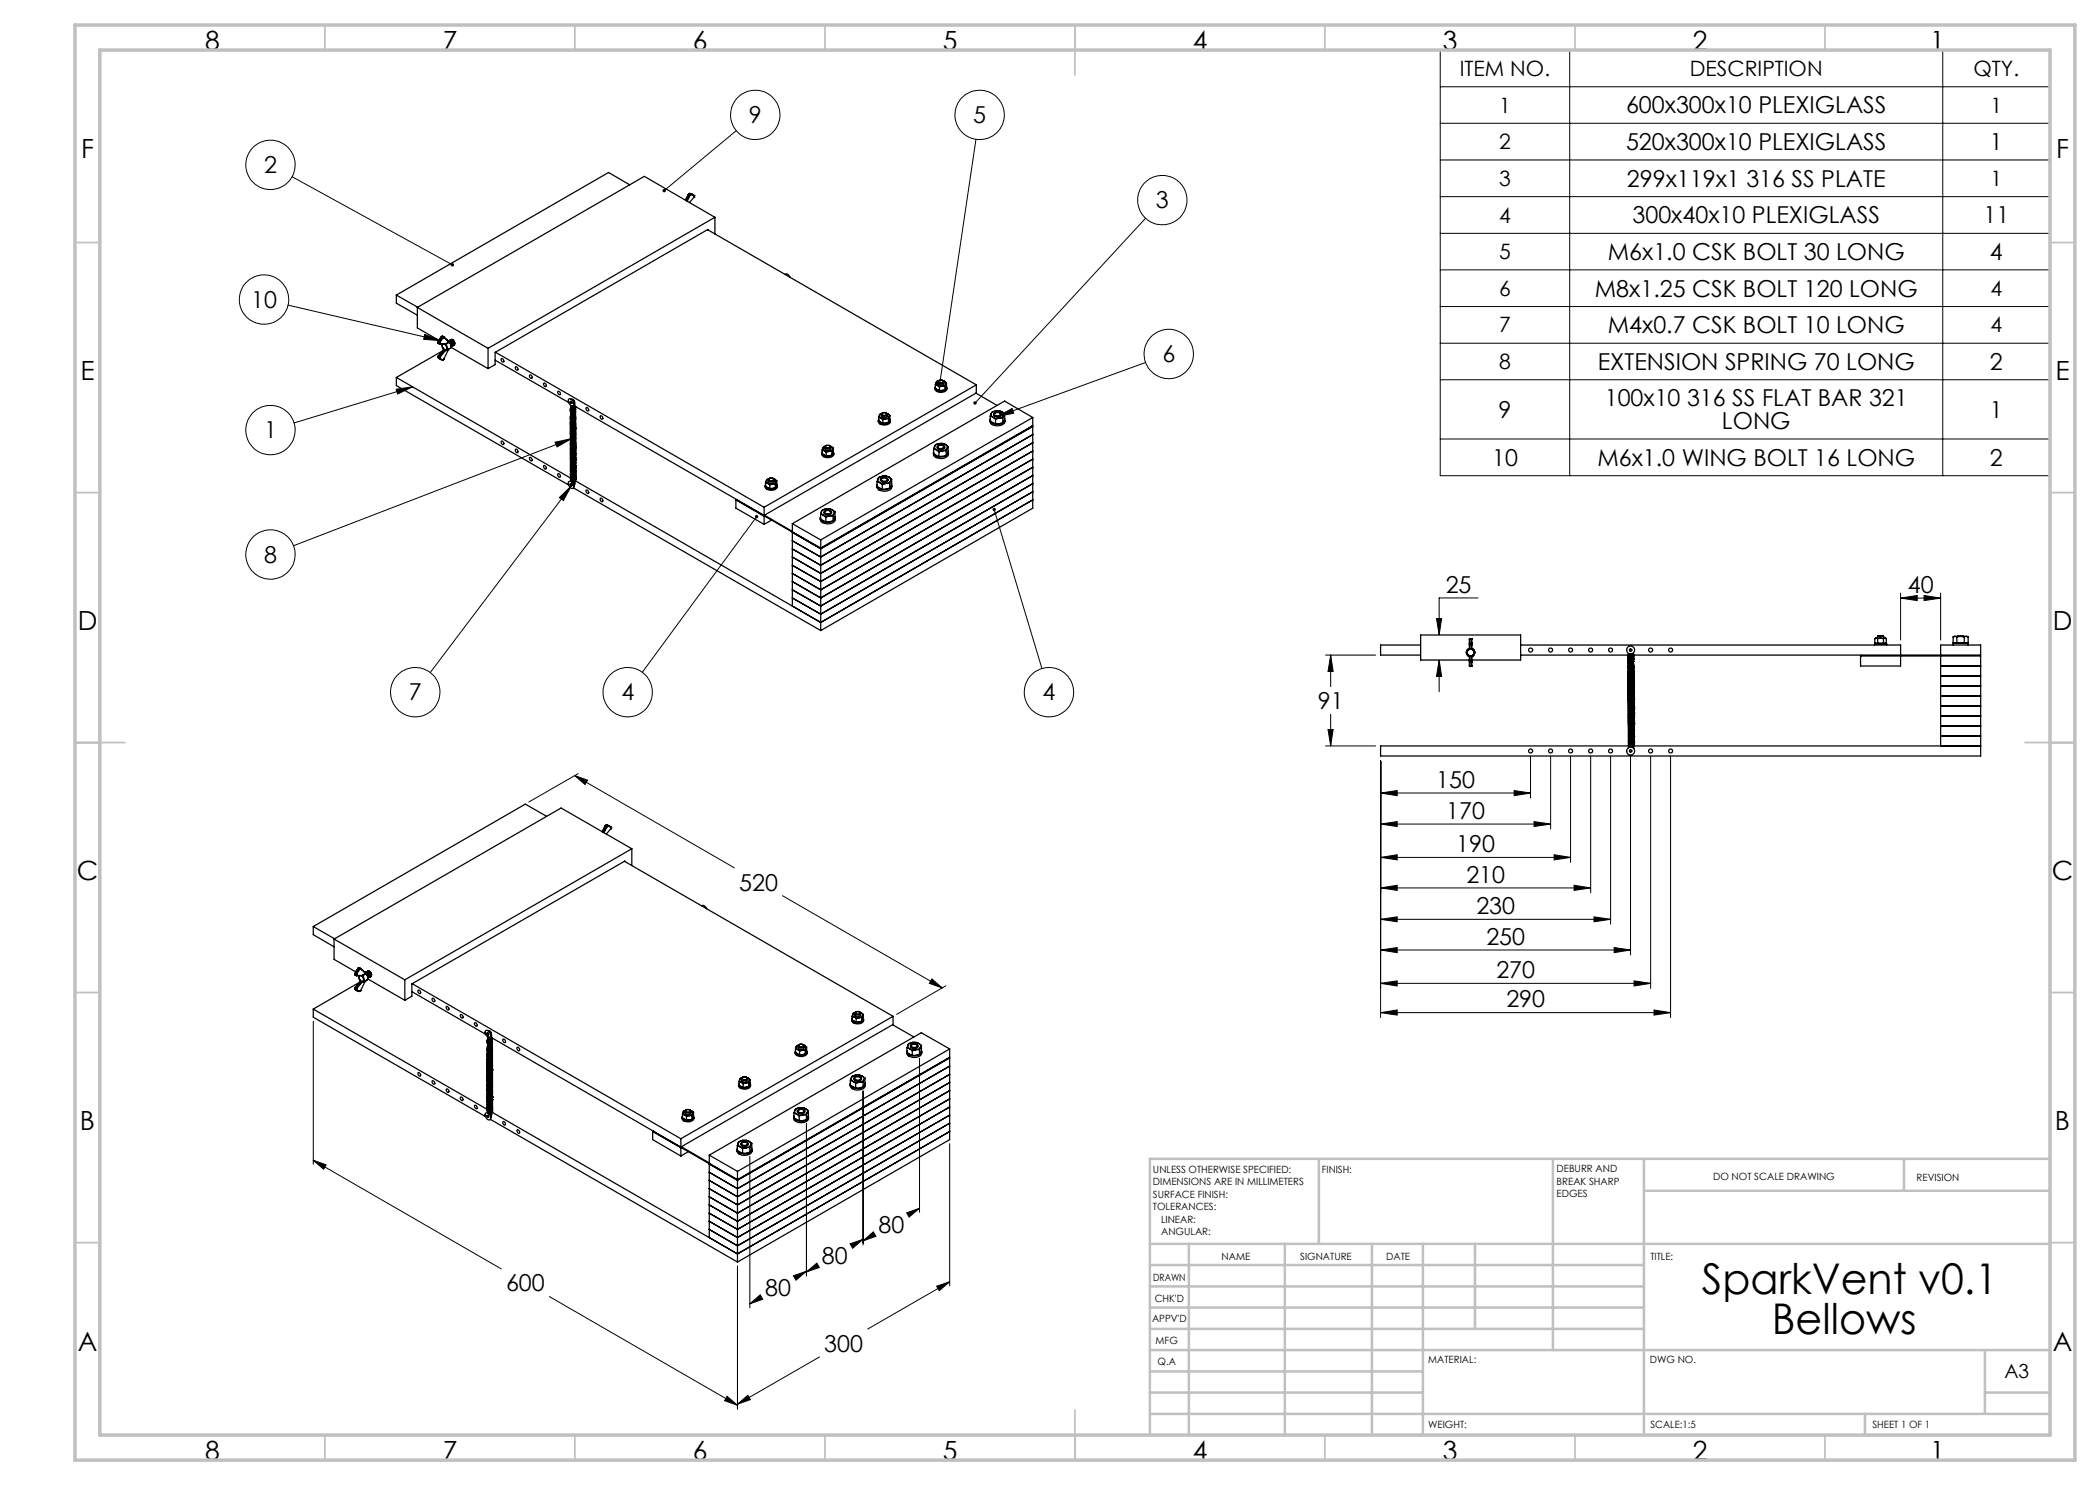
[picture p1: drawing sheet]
<svg xmlns="http://www.w3.org/2000/svg" width="420mm" height="297mm" viewBox="0 0 420 297" stroke-linecap="round" stroke-linejoin="round" font-family="sans-serif">
<defs><g id="words">
<g font-size="8.5">
<text x="340.4" y="258.8">SparkVent v0.1</text>
<text x="354.4" y="266.9">Bellows</text>
</g>
<g font-size="5.3">
<text x="41" y="9.9">8</text>
<text x="88.5" y="9.9">7</text>
<text x="138.5" y="9.9">6</text>
<text x="188.5" y="9.9">5</text>
<text x="238.5" y="9.9">4</text>
<text x="288.5" y="9.9">3</text>
<text x="338.5" y="9.9">2</text>
<text x="386" y="9.9">1</text>
<text x="16.2" y="31.7">F</text>
<text x="411.2" y="31.7">F</text>
<text x="16.1" y="75.9">E</text>
<text x="411.1" y="75.9">E</text>
<text x="15.5" y="125.9">D</text>
<text x="410.5" y="125.9">D</text>
<text x="15.4" y="175.9">C</text>
<text x="410.4" y="175.9">C</text>
<text x="16" y="225.9">B</text>
<text x="411" y="225.9">B</text>
<text x="15.5" y="270.2">A</text>
<text x="410.5" y="270.2">A</text>
<text x="41" y="291.9">8</text>
<text x="88.5" y="291.9">7</text>
<text x="138.5" y="291.9">6</text>
<text x="188.5" y="291.9">5</text>
<text x="238.5" y="291.9">4</text>
<text x="288.5" y="291.9">3</text>
<text x="338.5" y="291.9">2</text>
<text x="386" y="291.9">1</text>
</g>
<g font-size="4.7">
<text x="325.2" y="22.7">600x300x10 PLEXIGLASS</text>
<text x="149.8" y="24.6">9</text>
<text x="194.7" y="24.6">5</text>
<text x="325.2" y="30">520x300x10 PLEXIGLASS</text>
<text x="398" y="30">1</text>
<text x="52.8" y="34.6">2</text>
<text x="231.2" y="41.6">3</text>
<text x="325.4" y="37.3">299x119x1 316 SS PLATE</text>
<text x="326.5" y="44.7">300x40x10 PLEXIGLASS</text>
<text x="396.7" y="44.7">11</text>
<text x="321.6" y="52">M6x1.0 CSK BOLT 30 LONG</text>
<text x="398" y="52">4</text>
<text x="319" y="59.3">M8x1.25 CSK BOLT 120 LONG</text>
<text x="50.2" y="61.5">10</text>
<text x="321.6" y="66.6">M4x0.7 CSK BOLT 10 LONG</text>
<text x="232.5" y="72.4">6</text>
<text x="319.5" y="74">EXTENSION SPRING 70 LONG</text>
<text x="398" y="74">2</text>
<text x="299.7" y="83.5">9</text>
<text x="321" y="81.3">100x10 316 SS FLAT BAR 321</text>
<text x="398" y="83.5">1</text>
<text x="52.8" y="87.6">1</text>
<text x="344.4" y="85.8">LONG</text>
<text x="298.4" y="93.1">10</text>
<text x="319.5" y="93.1">M6x1.0 WING BOLT 16 LONG</text>
<text x="398" y="93.1">2</text>
<text x="52.8" y="112.5">8</text>
<text x="289.1" y="118.6">25</text>
<text x="381.6" y="118.6">40</text>
<text x="81.8" y="140">7</text>
<text x="124.3" y="140">4</text>
<text x="208.5" y="140">4</text>
<text x="263.6" y="141.8">91</text>
<text x="287.3" y="157.6">150</text>
<text x="289.3" y="163.8">170</text>
<text x="291.3" y="170.4">190</text>
<text x="147.8" y="178.1">520</text>
<text x="293.3" y="176.5">210</text>
<text x="295.3" y="182.8">230</text>
<text x="297.3" y="189">250</text>
<text x="299.3" y="195.6">270</text>
<text x="301.3" y="201.5">290</text>
<text x="175.7" y="246.7">80</text>
<text x="164.4" y="252.9">80</text>
<text x="101.2" y="258.3">600</text>
<text x="153.1" y="259.3">80</text>
<text x="164.8" y="270.3">300</text>
</g>
<g font-size="4.2">
<text x="292" y="15.2">ITEM NO.</text>
<text x="338" y="15.2">DESCRIPTION</text>
<text x="394.7" y="15.2">QTY.</text>
<text x="299.8" y="22.5">1</text>
<text x="398.1" y="22.5">1</text>
<text x="299.8" y="29.8">2</text>
<text x="299.8" y="37.2">3</text>
<text x="398.1" y="37.2">1</text>
<text x="299.8" y="44.5">4</text>
<text x="299.8" y="51.8">5</text>
<text x="299.8" y="59.2">6</text>
<text x="398.1" y="59.2">4</text>
<text x="299.8" y="66.5">7</text>
<text x="398.1" y="66.5">4</text>
<text x="299.8" y="73.8">8</text>
</g>
<text font-size="3.9" x="400.9" y="275.5">A3</text>
<g font-size="2">
<text x="230.6" y="234.6">UNLESS OTHERWISE SPECIFIED:</text>
<text x="230.6" y="237.1">DIMENSIONS ARE IN MILLIMETERS</text>
<text x="230.6" y="239.6">SURFACE FINISH:</text>
<text x="264.4" y="234.6">FINISH:</text>
<text x="311.3" y="234.5">DEBURR AND</text>
<text x="311.3" y="237">BREAK SHARP</text>
<text x="311.3" y="239.5">EDGES</text>
<text x="342.6" y="236">DO NOT SCALE DRAWING</text>
<text x="383.3" y="236.2">REVISION</text>
<text x="230.6" y="242.1">TOLERANCES:</text>
<text x="232.2" y="244.6">LINEAR:</text>
<text x="232.2" y="247.1">ANGULAR:</text>
<text x="244.3" y="252">NAME</text>
<text x="260" y="251.9">SIGNATURE</text>
<text x="277.2" y="251.9">DATE</text>
<text x="330.1" y="251.9">TITLE:</text>
<text x="230.6" y="256.1">DRAWN</text>
<text x="230.9" y="260.3">CHK'D</text>
<text x="230.4" y="264.4">APPV'D</text>
<text x="231.1" y="268.8">MFG</text>
<text x="231.5" y="273">Q.A</text>
<text x="285.6" y="272.5">MATERIAL:</text>
<text x="330" y="272.5">DWG NO.</text>
<text x="285.6" y="285.5">WEIGHT:</text>
<text x="330.1" y="285.6">SCALE:1:5</text>
<text x="374.5" y="285.6">SHEET 1 OF 1</text>
</g>
</g></defs>
<g fill="none" stroke="#000" stroke-width=".2">
<path d="M288 10h122v85.1h-122zM288 17.4h122M313.9 10v85.1M388.5 10v85.1M58.4 35.3l32.1 17.6M147.2 26.1l-14.4 12M195.2 27.9l-7.3 49M288 24.7h122M288 32h122M288 39.3h122M229.1 43.6l-34.1 37M288 46.7h122"/>
<path d="M288 54h122M57.6 61l30.5 7.1M79.2 77.9l3.3-.5-3 1.4zM82.5 77.4l-23.7 7.2M84.9 66.9l3.2 1.2-3.4-.2zM229.1 72.5l-29.6 10.8M288 61.3h122M288 68.6h122M288 75.9h122M111 88.4l3.3-.7-2.9 1.7zM111.9 99.5l2.4-2.3-1.6 2.9zM114.3 97.2l-28.3 37.3"/>
<path d="M114.3 87.7l-55.6 21.4M199.5 83.3l2.9-1.6 .3 1zM288 87.8h122M151.3 103.3l-22.9 31.2M198.8 101.9l9.6 31.8M295.6 119.6h-7.8v7.4M380.1 119.6l3.3-.5v1zM380.1 118.6v9.4M380.1 119.6h8M384.8 119.1l3.3 .5-3.3 .5zM388.1 118.6v9.4M265.1 131h10"/>
<path d="M266.1 131l.5 3.3h-1zM266.1 131v6.3M287.3 123.7h1l-.5 3.3zM287.8 132l.5 3.3h-1zM287.8 132v6.4M114.9 155.1l2.6 .9-.5 .9zM114.9 155.1l32 18.5M115.6 154.7l-9.8 5.7M265.1 149.2h10M265.6 145.9h1l-.5 3.3zM266.1 142.9v6.3M276.1 158.6l3.3-.5v1z"/>
<path d="M276.1 152.2v51.3M276.1 158.6h30M302.8 158.1l3.3 .5-3.3 .5zM306.1 151.2v8.4M310.1 151.2v14.6M314.1 151.2v21.3M318.1 151.2v27.4M322.1 151.2v33.7M326.1 151.2v39.8M330.1 151.2v46.5M334.1 151.2v52.3M156.5 179.1l32 18.5"/>
<path d="M276.1 164.8l3.3-.5v1zM276.1 171.5l3.3-.5v1zM276.1 177.6l3.3-.5v1zM276.1 164.8h34M276.1 171.5h38M276.1 177.6h42M306.8 164.3l3.3 .5-3.3 .5zM310.8 171l3.3 .5-3.3 .5zM314.8 177.1l3.3 .5-3.3 .5zM186.4 195.8l2.1 1.8-2.6-.9zM189.2 197.2l-9.9 5.7M276.1 183.9l3.3-.5v1z"/>
<path d="M276.1 190l3.3-.5v1zM276.1 196.7l3.3-.5v1zM276.1 183.9h46M276.1 190h50M276.1 196.7h54M318.8 183.4l3.3 .5-3.3 .5zM322.8 189.5l3.3 .5-3.3 .5zM326.8 196.2l3.3 .5-3.3 .5zM62.7 204.3v28.6M172.6 218.2v30.8M183.9 211.7v30.8M276.1 202.5l3.3-.5v1z"/>
<path d="M276.1 202.5h58M330.8 202l3.3 .5-3.3 .5zM62.7 232.1l2.5 .9-.5 .9zM62.7 232.1l37.6 21.7M150 231.2v30.4M161.3 224.7v30.5M189.9 228.7v28.5M109.9 259.3l37.6 21.8M147.5 253.2v28.7M151.7 259.7l-1.7 1.1M158.7 255.2l2.6-1-2.1 1.8zM161.3 254.4l2.1-1.8 .5 .9z"/>
<path d="M161.3 254.2l-1.8 1.1M163.1 253.4l-1.8 1M170 248.8l2.6-.9-2.1 1.8zM172.6 248.2l2.1-1.8 .5 .9zM172.6 247.9l-1.8 1M174.4 247.2l-1.8 1M181.3 242.6l2.6-1-2.1 1.8zM183.9 241.6l-1.8 1.1M187.3 257.2l2.6-.8-2 1.7zM189.9 256.4l-16.4 9.4M145.4 279.3l2.1 1.8-2.6-1zM150 260.8l2-1.8 .5 .9z"/>
<path d="M163.9 271.4l-16.4 9.4M147.5 280.8l2.1-1.8 .5 .9z"/>
<circle cx="54.1" cy="33" r="4.9"/>
<circle cx="151.1" cy="23" r="4.9"/>
<circle cx="195.9" cy="23" r="4.9"/>
<circle cx="52.8" cy="59.9" r="4.9"/>
<circle cx="232.5" cy="40" r="4.9"/>
<circle cx="233.7" cy="70.8" r="4.9"/>
<circle cx="54.1" cy="86" r="4.9"/>
<circle cx="54.1" cy="110.9" r="4.9"/>
<circle cx="83" cy="138.4" r="4.9"/>
<circle cx="125.5" cy="138.4" r="4.9"/>
<circle cx="209.8" cy="138.5" r="4.9"/>
</g>
<g fill="none" stroke="#c0c0c0" stroke-width=".35">
<path d="M65 5v5M115 5v5M165 5v5M215 5v10M265 5v5M315 5v5M365 5v5M15 48.5h5M410 48.5h5M15 98.5h5M410 98.5h5M15 148.5h10"/>
<path d="M405 148.5h10M15 198.5h5M410 198.5h5M15 248.5h5M410 248.5h5M65 287v5M115 287v5M165 287v5M215 282v10M265 287v5M315 287v5M365 287v5"/>
</g>
<g fill="none" stroke="#c0c0c0" stroke-width=".5">
<path d="M263.8 231.8v17M310.6 231.8v38.2M328.8 231.8v55.2M328.8 238.2h81.2M380.8 231.8v6.4M410 231.8h-180v55.2M230 248.8h180M230 257.3h98.8M230 253h98.8M237.8 248.8v38.2M257 248.8v38.2M274.4 248.8v38.2"/>
<path d="M284.6 248.8v38.2M295 248.8v17M230 265.8h98.8M230 261.5h98.8M230 278.5h54.6M230 274.3h54.6M230 270h180M397 278.5h13M397 270v12.8M230 282.8h180M373 282.8v4.2"/>
</g>
<path d="M15 5h400v287h-400zM20 10h390v277h-390z" fill="none" stroke="#c0c0c0" stroke-width=".7"/>
<g fill="#000">
<path d="M79.2 77.9l3.3-.5-3 1.4zM90.2 52.7v.1a.34 .34 0 0 0 .1 .5 .34 .34 0 0 0 .5-.2l-.3-.2 .3 .2a.35 .35 0 0 0-.1-.4 .35 .35 0 0 0-.5 0zM111.9 99.5l2.4-2.3-1.6 2.9zM151.1 103a.35 .35 0 0 0 0 .6 .35 .35 0 0 0 .5 0 .35 .35 0 0 0-.1-.6l-.2 .3 .2-.3zM194.7 80.4l.1 .5 .2-.3-.2 .3a.34 .34 0 0 0 .4-.1 .34 .34 0 0 0 0-.5 .34 .34 0 0 0-.5 .1zM187.6 76.7a.33 .33 0 0 0 .3 .5v-.3v.3a.34 .34 0 0 0 .3-.5 .34 .34 0 0 0-.6 0zM199.5 83.3l2.9-1.6 .3 1zM198.5 101.7a.34 .34 0 0 0 .3 .5 .34 .34 0 0 0 .4-.3 .34 .34 0 0 0-.4-.3v.3v-.3zM84.9 66.9l3.2 1.2-3.4-.2zM111 88.4l3.3-.7-2.9 1.7zM132.6 37.9v.4l.2-.2-.2 .2a.34 .34 0 0 0 .5 .1 .34 .34 0 0 0 0-.5 .34 .34 0 0 0-.5 0z"/>
<path d="M147.5 280.8l2.1-1.8 .5 .9zM187.3 257.2l2.6-.8-2 1.7zM62.7 232.1l2.5 .9-.5 .9zM145.4 279.3l2.1 1.8-2.6-1zM114.9 155.1l2.6 .9-.5 .9zM186.4 195.8l2.1 1.8-2.6-.9zM181.3 242.6l2.6-1-2.1 1.8zM172.6 248.2l2.1-1.8 .5 .9zM170 248.8l2.6-.9-2.1 1.8zM161.3 254.4l2.1-1.8 .5 .9zM158.7 255.2l2.6-1-2.1 1.8zM150 260.8l2-1.8 .5 .9zM302.8 158.1l3.3 .5-3.3 .5zM276.1 158.6l3.3-.5v1zM306.8 164.3l3.3 .5-3.3 .5zM276.1 164.8l3.3-.5v1zM310.8 171l3.3 .5-3.3 .5zM276.1 171.5l3.3-.5v1zM314.8 177.1l3.3 .5-3.3 .5zM276.1 177.6l3.3-.5v1zM318.8 183.4l3.3 .5-3.3 .5zM276.1 183.9l3.3-.5v1zM322.8 189.5l3.3 .5-3.3 .5zM276.1 190l3.3-.5v1zM326.8 196.2l3.3 .5-3.3 .5zM276.1 196.7l3.3-.5v1zM330.8 202l3.3 .5-3.3 .5zM276.1 202.5l3.3-.5v1zM384.8 119.1l3.3 .5-3.3 .5zM380.1 119.6l3.3-.5v1zM266.1 131l.5 3.3h-1zM265.6 145.9h1l-.5 3.3zM287.8 132l.5 3.3h-1zM287.3 123.7h1l-.5 3.3z"/>
</g>
<g fill="none" stroke="#000" stroke-width=".25">
<path d="M125.9 37l-4.2-2.5-42.4 24.5M137.7 38.9h.1M137.7 38.9l.2 .1M137.7 38.9l-.6 1.1zM137.9 38.7l-.2 .2M137.9 38.7h.1M137.9 38.7h.2M137.9 39h.1M137.9 38.7l.2 .1M137.9 39l-.6 1.2M138 39l-.6 1.2M138.1 38.7l.6 .3"/>
<path d="M138.1 38.8l-.2 .2M138.1 38.8h.1M138.1 38.8l.1 .1M138.1 38.8l.4 .1 .4 .3M138.2 38.9l-.2 .1M138.2 38.9l.6 .3M138.8 39.5h.1M138.8 39.5l-.9 1M138.8 39.2v.3M138.8 39.1v.1M138.8 39.1h.1M79.3 59l4.2 2.5"/>
<path d="M79.3 59v1.6l4.2 2.4M141.5 45.9l53.8 31.1M141.6 46l-42.6 24.5v2.4l-1.4 .8M143 43.5l-45.4 26.2M143 43.5v3.3M143 43.5l-14.1-8.2-45.4 26.2M157 54.9a.68 .68 0 0 1 1 .6M79.3 75.5v1.6l34.4 19.9M79.3 75.5l34.8 20.1M83.5 61.5l14.1 8.2M83.5 61.5v4.1l4.3 2.5M87.6 68.4v.2"/>
<path d="M87.6 68.4h.1M87.6 68.6l.3 .2M87.6 68.4l.3 .1M87.6 71.5l.2 .1M87.6 71.5h.1M87.7 71.2l-.1 .3M87.7 71.2l.2 .1M87.7 71.2h.1M87.8 71.6l.5 .4M87.8 71.6h.1M87.8 71.6l.5 .3M87.9 68.5l.1 .1"/>
<path d="M87.9 68.5h.1M87.9 68.5v.3M87.9 68.8h.1M87.9 71.3l.1 .1M87.9 71.3h.1M87.9 71.3l-.1 .3M87.9 68.8l1.1 .1M88 68.6v.2M88 71.6l.2 .3h.4M88 71.6h-.2M88 68.8h-.1M88 71.4v.2"/>
<path d="M88 68.8h1.1M88.3 67.3l-.7 1.1M88.3 67.3h.1M88.3 67.3l.2 .2M88.3 71.9l.2 .1M88.4 67.2l.3 .1M88.4 68.9v.2l.1 .5M88.5 67.2l-.2 .1M88.5 67.2v.1M88.5 72h.1M88.5 69.6l.2 .2M88.5 67.5l-.6 1"/>
<path d="M88.5 67.5l.1 .1M88.5 67.5h.1M88.5 69.6l.2 .1M88.5 70.2l-9.2 5.3M88.6 67.6l-.6 1M88.6 67.3l.2 .1M88.6 71.9l-.1 .1M88.7 69.7l.1 .2M88.7 69.7v.1M88.7 68.8l-.3 .3 .1 .5M88.8 71.8l-.3 .2M88.8 67.5l-.2 .1"/>
<path d="M88.8 67.5l.8 .8M88.8 67.4h.1M88.8 67.4v.1M88.8 67.4l-.3 .1M88.8 67.4l.8 .8M88.8 69.9l.2 .1M88.8 69.9h.1M88.8 71.8l-.2 .1M88.8 71.8h.1M88.8 69.9l-1.1 1.3M89 68.9h.1M89 68.9l.1 .1"/>
<path d="M89 70h.1M89 70l.1 .1M89 70l-1.1 1.3M89.1 68.8h.1M89.1 68.8l-.1 .1M89.1 69a.57 .57 0 0 1 0 1M89.1 70h-.1M89.1 68.8v.1M89.1 68.8v.2M89.1 70.1h.1M89.1 70v.1M89.1 70h.1"/>
<path d="M89.1 70.1l-1.1 1.3M89.1 68.9v.1M89.1 68.9l.4 .8-.2 .3M89.2 70.1h-.1M89.3 70l-.2 .1M89.4 67.9l.1 .1M89.6 68.2l.1 .2M89.6 68.2v.1M89.6 70l-.8 1.8M89.6 68.3a.69 .69 0 0 1 .7 .9M89.6 70h.1M89.6 68.3l.1 .1"/>
<path d="M89.7 68.3h.1M89.7 69.8l-.1 .2M89.7 68.4v.1M89.7 68.4h.1M89.7 68.3a.86 .86 0 0 1 .5 .9M89.7 68.3a.71 .71 0 0 1 .5 1 .56 .56 0 0 0 .2-.6 .56 .56 0 0 0-.4-.4l-.3-.1a.64 .64 0 0 1 .7 .3 .64 .64 0 0 1 0 .7h-.1M89.7 68.4l-.6 .4M89.7 68.3l.1 .1M89.7 68.5l-.6 .4M89.8 68.3a.69 .69 0 0 1 .5 .8M89.8 68.2a.68 .68 0 0 1 .7 1M89.8 68.4l.4 .8"/>
<path d="M89.8 68.4l-.1 .1M89.8 68.4l.4 .9-.2 .4M89.9 68.2a.58 .58 0 0 1 .6 .2 .58 .58 0 0 1 0 .7M89.9 68.1h.1M89.9 68.1a.71 .71 0 0 1 .7 1M90 68.6l.2 .4M90 68.1a.59 .59 0 0 1 .7 .2 .59 .59 0 0 1-.1 .7M90 69.7l-.7 .3M90.1 68h.1M90.1 68a.69 .69 0 0 1 .6 1M90.2 67.9l.4 .1M90.2 69.5l7.4 4.2"/>
<path d="M90.2 69.2l-.2 .5M90.2 67.9a.69 .69 0 0 1 .6 1.1l-.1-.1a.43 .43 0 0 0 .3-.4 .43 .43 0 0 0-.3-.4l-.3-.2-.3 .1M90.3 69.2h.1M90.5 69.2h.1M90.7 69h.1M97.6 69.7v4M99 72l14.7 8.5M99.1 70.4l53.7 31.1M100.2 71.8a.38 .38 0 0 1 .5 .1 .38 .38 0 0 1-.1 .5l-.3-.2zM103.1 73.3a.41 .41 0 0 1 .4 .3 .41 .41 0 0 1-.1 .4l-.3-.2zM105.9 75a.35 .35 0 0 1 .5 .2 .35 .35 0 0 1-.2 .5l-.3-.2zM108.7 76.7a.36 .36 0 0 1 .5 .1 .36 .36 0 0 1-.1 .5l-.2-.1z"/>
<path d="M111.6 78.2a.42 .42 0 0 1 .4 .3 .42 .42 0 0 1-.1 .4l-.4-.3zM113.7 79.8a.84 .84 0 0 1 .9 .4 .84 .84 0 0 1-.1 1 1.06 1.06 0 0 1-.8-1.4zM114.2 79.8l.5 .4a.57 .57 0 0 1 0 .9M114.4 79.9a.46 .46 0 0 1 .5 .6M187 77.6a1.29 1.29 0 0 0 2.2 .6l.2-.6M187.1 77.3l-.1 .1a1.02 1.02 0 0 0 1.5 .8l.5-.1 .3-.3v-.5M187.1 76.9v.7l.8 .5M187.1 76.9l.4 .2M187.2 76.5v.3l.3 .3M187.2 76.5l-.1 .4M187.4 76.3l.3-.1-.5 .3zM187.5 77.1l1 .1"/>
<path d="M187.5 77.1l.4 .3M187.6 76.4a.63 .63 0 0 0 .5 .6 .63 .63 0 0 0 .7-.3v-.3M187.7 76.2a.51 .51 0 0 1 .6-.2 .51 .51 0 0 1 .3 .4 .52 .52 0 0 1-.5 .2 .52 .52 0 0 1-.4-.4zM187.8 76.1l-.1 .1a.5 .5 0 0 0 .2 .6 .5 .5 0 0 0 .6-.1l.3-.3-.3-.3M187.9 77.4v.7M188.5 77.2l-.6 .2M188.5 77.2h.5M188.7 76.2l.2 .1zM188.9 76.3l.3 .2v.3M188.9 76.3l.4 .3M189 77.2v.7M189 77.9l-1.1 .2"/>
<path d="M189.2 76.8l-.7 .4M189.2 76.8l-.2 .4M189.3 77.4a1.11 1.11 0 0 1-1.8 .6l-.4-.4M189.3 76.6l-.1 .2M189.3 76.6v.7l-.3 .6M195.2 78.6l4.2 2.5M195.3 77l-42.5 24.5M195.3 77v1.6l-42.5 24.5M100.3 88.2a.35 .35 0 0 1 .4 .3 .35 .35 0 0 1-.2 .4l-.3-.4zM103.1 89.8a.4 .4 0 0 1 .4 .3 .4 .4 0 0 1-.1 .5l-.3-.3zM105.9 91.5a.41 .41 0 0 1 .5 .2 .41 .41 0 0 1-.1 .5l-.4-.3zM108.7 93.2a.38 .38 0 0 1 .5 .1 .38 .38 0 0 1-.1 .5l-.3-.2z"/>
<path d="M111.5 94.8a.38 .38 0 0 1 .5 .2 .38 .38 0 0 1-.1 .5l-.3-.3zM113.7 96.3a.84 .84 0 0 1 .9 .4 .84 .84 0 0 1 0 .9 .95 .95 0 0 1-.9-1.3zM114.1 80.5v-.2h.1l.2 .2v.2h-.2M114.1 97v-.2h.1l.2 .1v.3h-.2M114.1 80.5l.1 .2M114.1 97l.1 .2M114.1 84.5l.1 .3v-.1M114.1 85.5l.1 .3M114.1 86.5l.2 .2M114.1 86.6l.1 .3M114.1 86.6h.1M114.1 87.6l.2 .2-.1-.1"/>
<path d="M114.1 88.5l.2 .3-.1-.1M114.1 89.7l.2 .2-.1-.1M114.1 89.6v.1M114.1 90.6l.2 .3-.1-.1M114.1 92.7l.1 .3M114.1 92.8l.1 .3v-.1M114.1 93.8l.2 .2M114.1 94.8l.2 .2M114.1 94.9l.2 .2M114.1 95.9l.2 .2-.1-.2M114.1 88.4l.1 .2M114.1 89l.1 .2"/>
<path d="M114.1 89.1l.1 .2M114.1 89.4l.2 .3M114.1 89.7l.1 .3M114.1 90l.1 .2M114.1 90.1l.1 .2M114.1 90.4l.2 .3M114.1 90.9l.2 .3-.1-.1M114.1 91l.1 .3M114.1 91.4l.2 .3M114.1 91.5l.2 .3M114.1 91.8l.3 .4 .7-.2M114.1 91.9l.2 .3-.1-.1"/>
<path d="M114.1 92l.1 .3M114.1 92.6l.2 .3M114.1 93l.1 .3M114.1 93.1l.1 .3M114.1 93.2l.1 .2M114.1 93.6l.2 .2-.1 .2M114.1 93.7l.2 .2M114.1 93.9l.2 .3M114.1 94l.1 .3M114.1 94.1l.1 .3M114.1 94.2l.1 .3M114.1 95l.1 .2"/>
<path d="M114.1 95.1l.1 .2M114.1 81.8l.1 .2M114.1 81.8l.1 .3M114.1 82.1v.2l.2 .1M114.1 82.2l.2 .3M114.1 83.3l.2 .3M114.1 83.5l.1 .3M114.1 83.6a.5 .5 0 0 0 .3 .5 .5 .5 0 0 0 .6-.2M114.1 83.9l.1 .3M114.1 84.6l.1 .3M114.1 84.7l.1 .3M114.1 84.8l.1 .3"/>
<path d="M114.1 84.9l.1 .3M114.1 85.2l.4 .3h.3l.3-.3v.2M114.1 85.4l.1 .3v-.1M114.1 85.6l.1 .3M114.1 85.8l.1 .3M114.1 86.1v.2l.3 .1h.5l.2-.3-.2 .4M114.1 86.2l.2 .4M114.1 86.4l.1 .3v-.1M114.1 86.8l.1 .3M114.1 86.9l.1 .3M114.1 87.1v.1l.3 .2 .5-.1 .2-.2v.3M114.1 87.2l.2 .4"/>
<path d="M114.1 87.3l.2 .3M114.1 87.5l.1 .2M114.1 87.9l.1 .3M114.1 88.3v-.1l.2 .2M114.1 88.1l.1 .2 .2 .2 .5-.1M114.1 88.3l.2 .3M114.1 86.4l.3 .2 .7-.2M114.1 86.2v.1M114.1 85.3v.1M114.1 85.1v.2l.4 .1 .6-.2M114.1 86.7l.6 .2 .4-.4v.2M114.1 90.7l.2 .3-.1-.1"/>
<path d="M114.1 91.7l.2 .3M114.1 92.4l.3 .2 .6-.1v-.1M114.1 91.2a.55 .55 0 0 0 .5 .3 .55 .55 0 0 0 .5-.2v.2l-.2 .1 .1-.1M114.1 85.1l.3 .1 .6-.1-.1 .1M114.1 90.2a.55 .55 0 0 0 .5 .4 .55 .55 0 0 0 .5-.3l-.2 .4M114.1 92.2l.1 .3M114.1 92.5l.2 .3M114.1 93.6h.1M114.1 94.4a.53 .53 0 0 0 .5 .3 .53 .53 0 0 0 .5-.3v.3M114.1 94.6v-.1a.33 .33 0 0 0 .2 .3 .33 .33 0 0 0 .4 0M114.1 95.1l.1 .3M114.1 95.5l.2 .3"/>
<path d="M114.1 95.6l.2 .3M114.1 82l.2 .2M114.1 83.7l.1 .3M114.1 84.1l.3 .2M114.1 85.1l.1 .2M114.1 86.2l.2 .1M114.1 96l.7 .2 .3-.2-.1 .2-.2 .1-.5-.1M114.1 95.4l.4 .3 .6-.3M114.1 94l.4 .3 .6-.2M114.1 93.3h.1M114.1 93.3l.4 .3h.4l.2-.3M114.1 93.1l.4 .2 .6-.2"/>
<path d="M114.1 91.5l.4 .3 .6-.3M114.1 93.2h.1M114.1 93.5h.1M114.1 94.2h.1M114.1 94.6h.1M114.1 95.6h.1M114.1 93.2l.1 .1M114.1 91.3v.1M114.2 92.4l.6 .1 .3-.3v.2l-.2 .2 .1-.1M114.2 92.1l.5 .2 .4-.3-.2 .2M114.2 89l.1 .2M114.2 89.1l.1 .2"/>
<path d="M114.2 90l.1 .1M114.2 90.1v.1zM114.2 90.2l.1 .2M114.2 90.3l.1 .2M114.2 90.7l.5 .2 .4-.2h-.8l-.2-.2 .2 .3M114.2 91.2l.1 .2M114.2 91.3l.1 .2M114.2 92.2l.1 .1M114.2 92.3l.1 .2M114.2 92.4l.1 .1M114.2 93.2l.1 .1M114.2 93.4l.1 .1"/>
<path d="M114.2 93.3v.1M114.2 94.3l.1 .1M114.2 94.4l.1 .1M114.2 94.4l.1 .2M114.2 95.4l.1 .1M114.2 95.4l.1 .2M114.2 95.4h.1M114.2 81.1l.1 .1M114.2 83.1l-.1 .2 .2 .2M114.2 84.2l-.1 .1 .1 .3v-.1M114.2 84.8v.1M114.2 85l.1 .1"/>
<path d="M114.2 85.8v.1M114.2 85.9v.1M114.2 86v.1M114.2 86.9v.1M114.2 87l.1 .1M114.2 87.1l.1 .1M114.2 87.9l.1 .2M114.2 88l.1 .2M114.2 88.2l.1 .1M114.2 88.2l.5 .2 .4-.3-.2 .4M114.2 88.5l.5 .2 .4-.3-.2 .3M114.2 96.1v.1"/>
<path d="M114.2 95h.1M114.2 95l.6 .1 .3-.2a.56 .56 0 0 1-.4 .3 .56 .56 0 0 1-.6-.2M114.2 93.7h-.1M114.2 93.1h-.1M114.2 88l.3 .2 .6-.2-.4 .3-.5-.2M114.2 86.4h.7M114.2 82.2l.2 .1 .6-.1M114.2 82.4l.2 .3 .6-.2M114.2 93.9h.1M114.2 94.3h.1M114.2 94.4v.1M114.2 93.9h-.1"/>
<path d="M114.2 89.9l.1 .1M114.2 91.9l.1 .1M114.2 92l.1 .1M114.2 93.1l.1 .1M114.2 93.7l.2 .1M114.2 93.9l.1 .2M114.2 94l.1 .2M114.2 94.2l.1 .1M114.2 81.5l-.1 .2 .1 .2M114.2 82.8l-.1 .2 .2 .1M114.2 85.7v.1M114.2 86.7v.1"/>
<path d="M114.2 86.8v.1M114.2 87.8v.2M114.2 81.5v.1M114.2 95.5h.1M114.2 93.1h.1M114.2 90.5l.3 .2 .4-.1M114.2 81.2l.3 .3 .4-.2M114.2 81.3a.43 .43 0 0 0 .4 .3 .43 .43 0 0 0 .4-.3M114.2 81.5l.2 .2 .5-.1M114.2 81.6l.2 .2 .5-.1M114.2 81.7l.2 .2 .6-.2M114.2 82.3l.4 .2 .3-.2"/>
<path d="M114.2 82.5l.2 .3 .6-.2M114.2 82.7l.3 .3 .5-.2M114.2 83.1l.2 .2 .6-.1M114.2 83.3l.2 .1 .6-.1M114.2 83.4l.2 .1 .5-.1M114.2 83.5l.3 .2 .5-.2M114.2 83.8l.3 .2 .5-.2M114.2 84.2l.2 .2 .6-.1M114.2 84.4l.2 .1 .5-.1M114.2 93.4h.1M114.2 94.8h.1M114.2 94.9h.1"/>
<path d="M114.2 95.6h.1M114.2 93.2h.1M114.2 93.5h.1M114.2 93.7h.1M114.2 89.5l.1 .2M114.2 92.8l.1 .1zM114.2 92.8l.1 .2M114.2 93.3h.1M114.2 93.8h.1M114.2 93.8v.1M114.2 94.9l.1 .1M114.2 95l.1 .1"/>
<path d="M114.2 95.1l.1 .2M114.2 95.2l.1 .2M114.2 81.8l.7 .1-.5 .1-.2-.1M114.2 82.1h.7M114.2 82.9h.7M114.2 83h.7M114.2 84h.7M114.2 84.1h.7M114.2 87.6h.1M114.2 88.5l.1 .1M114.2 95.9h.1M114.2 82.4h.1"/>
<path d="M114.2 82.7l.2 .2 .6-.1M114.2 83.7h.1M114.2 96.2v.1M114.2 94.2h.2M114.2 94.2h.1M114.2 81.6h.1M114.2 81.8h.1M114.2 82h.1M114.2 96.2h.1M114.2 81.9h.1M114.2 82.9h.1M114.2 83.9h.1"/>
<path d="M114.2 93.9v.1M114.2 94v.1M114.2 94.4h.1M114.2 94.6h.1M114.2 94.7h.1M114.2 94.8v.1M114.2 95.1v.1M114.2 95.2v.1M114.2 94.5h.1M114.2 95.3v.1M114.2 83h.1M114.2 84.4h.1"/>
<path d="M114.3 94.9h.1l-.2 .1M114.3 95.7v.2M114.3 81.4v.1M114.3 81.6v.1M114.3 81.7v.1M114.3 81.8v.1M114.3 82.6v.1M114.3 82.7v.1M114.3 82.8v.1M114.3 84v.1M114.3 86.1h.1M114.3 93.2h.1"/>
<path d="M114.3 93.9h-.1M114.3 94h.1M114.3 94.1h.1M114.3 94.2h.1M114.3 94.3h.1M114.3 94.5h.1M114.3 94.8l-.1 .1M114.3 94.9l-.1 .1M114.3 95.1h.1M114.3 95.2h.1M114.3 95.3h.1M114.3 81.8h.2"/>
<path d="M114.3 82.8h.2M114.3 83.8h.2M114.3 83.8v.1M114.3 93.8h.1M114.3 93.3h.6M114.3 81.1l-.1 .1M114.3 81.3l-.1 .1M114.3 82.4l-.1 .1M114.3 82.7h-.1M114.3 83.4l-.1 .1M114.3 83.5l-.1 .1M114.3 84.1h-.1"/>
<path d="M114.3 85.2h.1M114.3 89.3h.1M114.3 90.4h.1M114.3 92.4h.1M114.3 95.4l-.1 .1M114.3 84h.1M114.3 93.3l-.1 .1M114.3 94.4h-.1M114.3 93h-.1M114.3 93.4h-.1M114.3 93.5l-.1 .1M114.3 81.4h.1"/>
<path d="M114.3 81.8h.1M114.3 81.7h-.1M114.3 87.9h.6M114.3 85.8l.6 .1M114.3 84.7l.6 .1M114.3 89.1h.1M114.3 90.3h.1M114.3 94.8h.1M114.3 81.3v.2M114.3 82.1h-.1M114.3 82.3v.1M114.3 82.4v.1"/>
<path d="M114.3 82.5v.1M114.3 82.9v.1M114.3 83v.1M114.3 83.4v.3M114.3 83.7h.1M114.3 83.7v.2M114.3 83.9l-.1 .1M114.3 84.1l-.1 .1M114.3 84.4l.1 .1M114.3 86.9v.1M114.3 87h.1M114.3 88h.1"/>
<path d="M114.3 88.1h.1M114.3 81.3h.1M114.3 82.3h-.1M114.3 93.7h.1M114.3 96.1v.1M114.3 82.2h.1M114.3 82.7h.1M114.3 84.8v.1M114.3 84.9v.1M114.3 85.9v.1M114.3 86v.1M114.3 89h.1"/>
<path d="M114.3 89.2h.1M114.3 90.1h.1M114.3 90.2h.1M114.3 91.2h.1M114.3 91.3h.1M114.3 92.1v.1M114.3 92.2v.1M114.3 91v.1M114.3 86.8v.1M114.3 83.3h.1M114.3 81.2h.1M114.3 93.1h-.1"/>
<path d="M114.3 82.4h.1M114.3 82.5h.1M114.3 83.9h.1M114.3 96.8l-.2 .2M114.3 80.4l-.2 .1M114.3 92l.6 .1M114.3 95.2h.6M114.3 93.1l.7 .1M114.3 91l.6 .1M114.3 91h.6M114.3 90h.6M114.3 89l.4 .1 .3-.1"/>
<path d="M114.3 88.9h.6M114.3 86.9l.6 .1M114.3 86.8l.6 .1M114.3 90.7l.1 .1M114.3 93.9h.1M114.3 81.5v.1M114.3 84.5l.1 .1M114.3 87.6l.1 .1M114.3 87.8h.1M114.3 81.7h.1M114.3 82.8h.1M114.3 96.2h.1"/>
<path d="M114.3 84.8l.1 .1M114.3 88.8h.1M114.3 84.6v.1M114.3 85.7v.1M114.3 86.7h.1M114.3 89.8v.1M114.3 91.9v.1M114.3 92v.1M114.3 93v.1M114.3 96.1h.1M114.3 89.8h.1M114.3 90.8l.1 .1"/>
<path d="M114.3 93.1h.1M114.3 95.5h.1M114.3 85.5h.1M114.3 85.6l.1 .1M114.3 86.6h.1M114.3 83.4h.1M114.3 93.4h.1M114.4 93l.5 .1M114.4 84.9h.6M114.4 89.6h.1M114.4 90.6h.1M114.4 91.6h.1"/>
<path d="M114.4 91.7h.1M114.4 92.7h.1M114.4 93.3l-.1 .1M114.4 93.7h-.1M114.4 95.4l-.1 .1M114.4 86.5h.1M114.4 87.5h.1M114.4 88.7h.1M114.4 95h.1M114.4 96.2v.3M114.4 81.2h-.1M114.4 84.5h-.1"/>
<path d="M114.4 93l-.2-.4 .1 .4M114.4 95.1h.1M114.4 85.5h.1M114.4 88.5v.1M114.4 89.5v.1M114.4 91.8v.1M114.4 92.8h.1M114.4 95.8v.1M114.4 96h.1M114.4 90.6v.1M114.4 91.7v.1M114.4 95.7v.1"/>
<path d="M114.4 93.7h.1M114.4 94.9h.1M114.4 81.5l-.1 .1M114.4 97.1l-.2 .1M114.4 80.6l-.2 .1M114.4 95.1h.5l.2 .2M114.4 94.1l.5 .1M114.4 95.3l-.2 .1M114.4 93.9h-.1M114.4 81.2h.3M114.4 82.2h.3M114.4 94.7h.3"/>
<path d="M114.4 93.8h.4M114.4 93.7h.3M114.4 95.8h.1M114.4 96.4h.3l.2 .3M114.4 93.2l-.1 .1M114.4 93.4l-.1 .1M114.4 93.6h-.1M114.4 93.3v.1M114.4 94.4l-.1 .1M114.4 94.3l-.1 .1M114.4 94.6l-.1 .1M114.4 81.3h.3"/>
<path d="M114.4 81.5h.3M114.4 81.6h.3M114.4 81.7h.3M114.4 81.8h.3M114.4 82.3h.3M114.4 82.4h.3M114.4 82.5h.3M114.4 82.7h.3M114.4 82.8h.3M114.4 83.3l.3 .1M114.4 83.6h.3M114.4 83.9h.3"/>
<path d="M114.4 84.4h.4M114.4 84.5h.3M114.4 95.6h.6M114.4 95.2l.5 .1M114.4 94.2h.3M114.4 95.5h.1M114.5 93.6h.2M114.5 93.2h.4M114.5 83.4l.4 .1-.1 .1M114.5 82.7l-.2 .1M114.5 83.5h.2M114.5 95.4h.4"/>
<path d="M114.5 95.1l.4 .1M114.5 93.9h.1M114.5 93.1h.4M114.5 95.7h.2M114.5 95.2h.1M114.5 95.1h.1M114.6 95.7h.1M114.6 95.9h.1M114.6 81.2h.2M114.7 83.4h.2M114.7 82.3h.2M114.7 81.3h.2"/>
<path d="M114.7 84.3h-.3M114.7 96.1l.2 .3v.3l-.7-.4M114.7 83.7h.1M114.7 93.7l.2 .1M114.7 93.4h-.3M114.7 97.6l49.4 28.5M114.7 96h.1M114.7 94.4h-.4M114.7 81.4h.1M114.8 81.1v.2M114.8 84.3v.2M114.8 94.3h-.5l-.1 .2"/>
<path d="M114.8 93.2l.1 .1M114.8 93.3l.1 .1M114.8 82.4h.1M114.8 83.4h.1M114.8 84.5h.1M114.8 82.3h.1M114.8 81.3h.1M114.8 83.3h.1M114.8 80.6l.1 .3-.2 .1M114.8 85.7v.1M114.8 95.7h-.5M114.8 85.4l-.6 .1 .4 .2 .4-.2"/>
<path d="M114.8 93.8h.1M114.8 94.1l.1 .1M114.8 94.9h.1M114.9 82.6h.1M114.8 94h.1M114.8 93.6h.1M114.8 94.2l.1 .1M114.8 95h.1M114.8 84.6v.1M114.8 85.5h.1M114.8 85.6v.1M114.8 86.4h-.5l-.1 .2"/>
<path d="M114.8 86.5h.1M114.8 86.6h.1M114.8 86.7h.1M114.8 87.6h.1M114.8 87.7h.1M114.8 87.8h.1M114.8 88.6v.1M114.8 88.8h.1M114.8 89.6v.1M114.8 89.7v.1M114.8 89.8v.1M114.8 90.7v.1"/>
<path d="M114.8 90.8v.1M114.8 91.8v.1M114.8 91.9v.1M114.8 92.8h.1M114.8 92.9v.1M114.8 90.5l-.5 .1v.2M114.8 93.1h.2M114.8 94.6l-.5 .1M114.8 88.4l-.5 .1M114.8 93.4l.1 .2M114.8 93.9h.1M114.8 81.5h.1"/>
<path d="M114.8 83.6h.1M114.8 96.1l.1 .1a.41 .41 0 0 1-.1 .7M114.8 96.9v.5M114.8 80.5v.4M114.9 81.3v.1M114.9 81.4l-.1 .1M114.9 81.5l-.1 .1M114.9 81.7v.1M114.9 81.8v.1M114.9 81.9v.1M114.9 82.1h.1M114.9 82.2l-.1 .2"/>
<path d="M114.9 82.4l-.1 .2M114.9 82.8v.1M114.9 83v.1M114.9 83.1l-.1 .2M114.9 83.3l-.1 .1M114.9 83.4l-.1 .1M114.9 83.6l-.1 .1M114.9 83.8v.1M114.9 83.9h.1M114.9 84v.1M114.9 84.1v.1M114.9 84.5l-.1 .1"/>
<path d="M114.9 85.2h.1M114.9 85.3l-.6 .1M114.9 85.4h-.1M114.9 86.3h.1M114.9 87.2h.1M114.9 87.5h-.1M114.9 88.3h.1M114.9 88.4l-.1 .1M114.9 88.5l-.1 .1M114.9 89.5l-.1 .1M114.9 90.4h.1M114.9 90.5h.1"/>
<path d="M114.9 90.6l-.1 .1M114.9 91.5l-.6 .1v.3l-.2-.3 .5 .3 .4-.1 .1-.2M114.9 91.6h-.1M114.9 91.7l-.1 .1M114.9 92.6l-.7 .1 .1 .1M114.9 92.7h-.1M114.9 93.6h-.7l.1 .1M114.9 82.7h.1M114.9 94.2h.1M114.9 83.5v.1M114.9 86.1h.1M114.9 94.4l.1 .1"/>
<path d="M114.9 93.4h.1M114.9 81.6l-.1 .1M114.9 82.6l-.1 .1M114.9 83.7h-.1M114.9 83.9v.1M114.9 84.2l-.1 .1M114.9 84.9h.1M114.9 85.1h.1M114.9 85.9h.1M114.9 86h.1M114.9 87h.1M114.9 87.1h.1"/>
<path d="M114.9 88h.1M114.9 88.1h.1M114.9 88.2h.1M114.9 89.1h.1M114.9 89.2h.1M114.9 89.3h.1M114.9 90.2h.1M114.9 90.3h.1M114.9 91.1v.1M114.9 91.3h.1M114.9 91.4h.1M114.9 92.2h.1"/>
<path d="M114.9 92.4h.1M114.9 92.5h.1M114.9 81.5l.2-.2-.2 .3M114.9 81.9l-.6 .1M114.9 84.3l-.2 .1M114.9 83.3h-.2M114.9 82.7l.1-.1-.1 .2M114.9 95.7h.1M114.9 81.9h.1M114.9 82v.1M114.9 82.4v.1M114.9 83.6a.34 .34 0 0 1-.2 .3 .34 .34 0 0 1-.4-.1l-.1-.1"/>
<path d="M114.9 96.1h.1M114.9 95.5l.1 .1M114.9 81.5h.1M114.9 81.6h.1M114.9 84h.1M114.9 94.8h.1M114.9 83.4h.1M114.9 83.7v.1M114.9 93h-.1l.1 .1M114.9 81.7h-.6M114.9 82.8h-.6M114.9 83.3l.2-.2v.2l-.2 .2"/>
<path d="M114.9 83.8h-.6M114.9 83.9h-.7M114.9 93.8v.1M114.9 94h.1M114.9 94.1h.1M114.9 94.3h.1M114.9 94.6h.1M114.9 94.8l-.1 .1M114.9 94.9v.1M114.9 95.3h.1M114.9 95.8h.1M114.9 82.8h.1"/>
<path d="M114.9 83.5h.1M114.9 83.7h.1M114.9 93.7h.1M114.9 82.5v.1M114.9 96.9l-.1 .2M114.9 81.7h.1M114.9 81.8h.1M114.9 95v.1M114.9 96.8v.1M115 96.1h-.1M115 95.9v.1M115 95.8v.1"/>
<path d="M115 95h-.1M115 94l.1 .1M115 93.9h-.1M115 92.9l-.1 .1M115 91.8l-.1 .2M115 89.8l-.1 .1M115 89.7l-.1 .1M115 88.8h-.1M115 88.6l-.1 .1M115 87.5l-.1 .3M115 86.5l-.1 .2M115 86.4l-.1 .1"/>
<path d="M115 85.6l-.1 .2M115 85.4l-.1 .1M115 84.5l-.1 .2M115 93.3h.1M115 93.5h.1M115 92.1h.1M115 95.2h.1M115 96.2h.1M115 94.9h.1M115 81.1l-.4 .2-.4-.2 .3 .3 .5-.2M115 82.1l-.3 .1-.5-.1M115 84.1l-.3 .2-.5-.1"/>
<path d="M115 93.4h.1M115 93.7h.1M115 93.8l.1 .1M115 94.8h.1M115 94.8l.1 .1M115 82.1h-.1M115 91.1h.1M115 93.1h.1M115 81.2l37.8 21.9M115 96.1h.1M115 87.3l-.2 .2-.5-.1h.6M115 95.7v.1"/>
<path d="M115 94.8l-.1 .1M115 94.7v.1M115 94.6l-.2 .2-.6-.1M115 94.4l-.1 .1-.1-.1M115 93.7l-.1 .1M115 93.6l-.1 .1M115 93.4l-.1 .1M115 91.4l-.5 .2-.3-.1M115 90.6l-.1 .3M115 90.4l-.1 .2M115 89.5l-.1 .2M115 89.4l-.1 .1"/>
<path d="M115 88.5l-.1 .1M115 88.4l-.1 .1M115 88.3l-.1 .1M115 87.4l-.1 .1M115 87.2l-.1 .1M115 86.3l-.1 .1M115 86.2l-.1 .1 .2-.3-.4 .2-.5-.2 .1 .3M115 85.3l-.1 .1M115 85.2l-.1 .1M115 93v.1M115 93.4v.1M115 93.8h.1"/>
<path d="M115 94.2h.1M115 94.3h.1M115 94.4h.1M115 95.1h.1M115 95.4h.1M115 95.5h.1M115 95.6h.1M115 81.9l-.3 .2-.5-.1M115 82.3l-.3 .3-.4-.1M115 83l-.3 .2-.5-.1M115 83.5l-.4 .3-.4-.2M115 95.7h.1"/>
<path d="M115 81.8v.2M115 93.6h.1M115 94h.1M115 94.1v.1M115 94.2v.1M115 94.6h.1M115 94.7h.1M115 95.4v.1M115 85.8l-.1 .1M115 82.1v.3M115 84.5l-.5 .2-.4-.3 .2 .3-.1-.1M115 95.6l-.3 .2-.5-.1"/>
<path d="M115 95.5v.1M115 95.3v.2M115 92.3l-.1 .1M115 92.2l-.1 .1M115 91.3l-.1 .1M115 91.2l-.1 .1M115 91.1l-.1 .1M115 90.3l-.1 .1M115 90.2l-.1 .1M115 90.1l-.1 .1M115 90l-.1 .1M115 89.2l-.1 .2"/>
<path d="M115 89.1l-.1 .1M115 89l-.1 .1M115 88.2l-.1 .1M115 88l-.1 .2M115 87.9l-.1 .2M115 87.1l-.1 .1M115 86.9l-.1 .2M115 86l-.1 .1M115 85.8l-.1 .2M115 85l-.1 .1 .2-.3-.4 .2-.5-.2v.2M115 84.9l-.1 .1M115 81.5l.1 .3-.1 .1"/>
<path d="M115 82.5l.1 .6-.2 .3M115 85.9l-.3 .2-.6-.2 .1 .3M115 94.5v.1M115 94.6v.1M115 81.6l-.1 .1M115 83.6l-.1 .2M115 94.3v.1l-.3 .2-.5-.2M115 88.4l-.2 .2-.6-.2M115 92.9h.1M115 94.1h.1M115 95h.1M115 95.3h.1"/>
<path d="M115 95.3v.1M115 96h.1M115 93.2h.1M115.1 81.3l-.2 .3M115.1 95.2l-.1 .2M115.1 94.1l-.2 .2M115.1 93.3l-.2 .1M115.1 93.1l-.2 .2M115.1 93l-.6 .2-.4-.3 .1 .3M115.1 94.7l-.7 .2-.3-.3 .2 .4M115.1 83l-.1 .1M115.1 84.2v.2l-.2 .2"/>
<path d="M115.1 85.4l-.2 .1M115.1 85.6l-.4 .3-.6-.2 .1 .3M115.1 86.7l-.6 .3-.4-.3 .1 .3M115.1 87.4l-.2 .1M115.1 87.4l-.4 .2-.5-.1M115.1 93h.1M115.1 94.9v.1M115.1 96v.1M115.1 91l-.3 .2-.6-.2M115.1 85.8l-.4 .2-.5-.1M115.1 84.9l-.4 .2-.5-.2M115.1 84.7l-.3 .2-.7-.2"/>
<path d="M115.1 84.5l-.4 .3-.6-.2M115.1 93v.1M115.1 94v.1M115.1 93.9l-.1 .1M115.1 92.8v.1M115.1 94.2h.1M115.1 95v.2M115.1 96.2l49 28.3 42.5-24.5M115.1 82.3l-.2 .3M115.1 82.4l-.2 .3M115.1 82.9h-.2M115.1 83.4l-.2 .3"/>
<path d="M115.1 84.5h.1M115.1 84.5v.1M115.1 85.5v.1M115.1 87.7h.1M115.1 88.6h.1M115.1 88.5l-.4 .3-.6-.2 .1 .3v-.1M115.1 88.6v.2M115.1 89.3l-.2 .2h-.6l.6-.1M115.1 90.7v.1M115.1 93.9v.2l-.2 .3M115.1 85.9l-.2 .3 .1-.1M115.1 88.6l-.3 .3-.7-.1 .2 .2-.1-.1"/>
<path d="M115.1 88.8l-.1 .3M115.1 88.8l-.3 .2-.7-.1 .1 .2M115.1 89.1l-.5 .3-.4-.2 .1 .2M115.1 89.2l-.4 .3-.6-.2 .2 .3M115.1 89.5l-.4 .3-.4-.1-.2-.2 .2 .3-.1-.1M115.1 89.7l-.1 .4M115.1 89.7l-.3 .3-.7-.2 .1 .3M115.1 90.9l-.7 .2-.3-.3 .2 .3-.1-.1M115.1 90.8l-.1 .4M115.1 91.8l-.1 .3M115.1 92.9l-.1 .4M115.1 93.1l-.4 .3-.5-.2 .1 .2"/>
<path d="M115.1 93.2l-.4 .3-.5-.2v.4M115.1 94.7l-.2 .1M115.1 95.5v.2M115.1 95.7l-.2 .1M115.1 95.7l-.3 .2-.5-.1-.2-.1 .2 .3M115.1 81.7l-.1 .3M115.1 81.8l-.2 .4M115.1 81.9l-.2 .4M115.1 82.1l-.2 .4M115.1 82.7a.57 .57 0 0 1-.9 .3l-.1 .1M115.1 83.3l-.2 .3M115.1 83.3v.2l-.2 .2"/>
<path d="M115.1 83.5l-.1 .4M115.1 83.7a.54 .54 0 0 1-.3 .5 .54 .54 0 0 1-.6-.1M115.1 83.7v.3l-.2 .1M115.1 84l-.2 .3M115.1 84.3l-.2 .4M115.1 84.6l-.1 .3M115.1 84.9l-.1 .3M115.1 85l-.2 .3M115.1 85.1l-.2 .3M115.1 85.4v.2l-.2 .2M115.1 85.6l-.1 .3M115.1 85.8l-.1 .2"/>
<path d="M115.1 86.3l-.2 .3M115.1 86.4l-.2 .4M115.1 86.7l-.1 .3M115.1 86.9l-.1 .2M115.1 87l-.1 .3M115.1 87l-.4 .3-.5-.2 .1 .2M115.1 87.3l-.2 .3M115.1 87.4l-.2 .3M115.1 87.5l-.2 .4M115.1 87.6l-.3 .2-.7-.1 .2 .3h.4l.4-.2M115.1 87.7l-.1 .3M115.1 87.7l-.6 .2-.4-.1 .1 .2"/>
<path d="M115.1 87.9l-.1 .3M115.1 88.3l-.2 .3M115.1 95.8l-.4 .3-.5-.2M115.1 95.6h.1M115.1 95.3l-.4 .3-.5-.2M115.1 95.2l-.5 .3-.5-.3M115.1 95.1l-.4 .3-.5-.2M115.1 94.8l-.4 .2-.5-.1M115.1 94.6h.1M115.1 94.1l-.5 .3-.5-.2M115.1 94.3l-.4 .2-.5-.2M115.1 93.9l-.5 .3-.4-.2"/>
<path d="M115.1 93.8l-.5 .2-.4-.1M115.1 93.6h.1M115.1 93.7l-.3 .2-.6-.1M115.1 93.5l-.3 .3-.6-.1M115.1 93.4l-.3 .3-.6-.1M115.1 92.8l-.4 .3-.5-.2M115.1 92.7l-.1 .1-.4 .2-.4-.2M115.1 92.6l-.5 .2-.5-.2M115.1 92.5l-.3 .2-.6-.1M115.1 92.1l-.4 .3-.5-.2M115.1 91.8h.1M115.1 91.8l-.4 .3-.5-.2"/>
<path d="M115.1 91.7l-.4 .3-.5-.2M115.1 91.2l-.3 .2-.6-.1M115.1 91.1l-.4 .2-.6-.2M115.1 90.8v.1M115.1 90.7l-.4 .3-.5-.2M115.1 90.2l-.5 .2-.4-.1M115.1 90.1l-.3 .2-.5-.1M115.1 90l-.4 .2-.5-.1M115.1 89.8l-.3 .3-.6-.1M115.1 89.6l-.4 .3-.4-.1-.2-.1M115.1 89.4l-.4 .3-.5-.2M115.1 89l-.5 .2-.4-.1"/>
<path d="M115.1 88.9l-.4 .2-.5-.1M115.1 87.5l-.4 .2-.6-.2M115.1 86.9l-.4 .3-.6-.2M115.1 86.8l-.5 .3-.4-.2M115.1 86.5l-.5 .2-.4-.1M115.1 86l-.3 .3h-.4l-.3-.2M115.1 85.6h.1M115.1 85.5l-.4 .3-.5-.2M115.1 85.1l-.3 .2h-.5l-.2-.2M115.1 84.6v.1M115.1 86.7h.1M115.1 88.8h.1"/>
<path d="M115.1 90.7h.1M115.1 94.2l-.1 .4M115.1 93.3l-.2 .3 .1-.1M115.1 92.5l-.1 .3M115.1 92.4l-.2 .3 .1-.1M115.1 91.4l-.1 .3M115.1 88.5l-.2 .3M115.1 88.9l-.1 .3M115.1 89l-.1 .3M115.1 89.1l-.1 .4M115.1 89.2l-.2 .4M115.1 89.4l-.2 .3"/>
<path d="M115.1 89.5l-.2 .3M115.1 89.6l-.2 .3M115.1 89.9l-.1 .3M115.1 90l-.1 .3M115.1 90.1l-.1 .3M115.1 90.4l-.2 .4M115.1 90.6l-.2 .3M115.1 91l-.1 .3M115.1 91.1l-.1 .3M115.1 91.5l-.2 .4M115.1 91.6l-.2 .4M115.1 92l-.1 .2"/>
<path d="M115.1 92.1l-.1 .3M115.1 92.6l-.2 .4M115.1 93.1l-.1 .2M115.1 93.2l-.1 .3M115.1 93.4l-.2 .3M115.1 93.5l-.2 .3M115.1 93.6l-.2 .3M115.1 93.7l-.2 .4M115.1 94l-.1 .3M115.1 94.3l-.1 .3M115.1 94.6l-.2 .3M115.1 94.7v.2l-.2 .1"/>
<path d="M115.1 95l-.1 .3M115.1 95.1l-.1 .3M115.1 95.2l-.1 .3M115.1 95.6l-.2 .3M115.1 95.7l-.2 .3M115.1 95.8l-.2 .3M115.1 87.8l-.1 .3M115.1 95.7l-.4 .3h-.3l-.3-.2M115.1 89.7h.1M117.3 81.5a.35 .35 0 0 1 .4 .3 .35 .35 0 0 1-.2 .4l-.3-.4zM117.3 98a.42 .42 0 0 1 .4 .2 .42 .42 0 0 1-.1 .5l-.4-.4zM120.1 83.1a.41 .41 0 0 1 .4 .3 .41 .41 0 0 1-.1 .5l-.3-.3z"/>
<path d="M120.1 99.7a.4 .4 0 0 1 .4 .2 .4 .4 0 0 1-.1 .5l-.3-.3zM147.2 100l5.6 3.3M147.2 100v1.6l5.6 3.3M147.2 100l.1-.1 16.8 9.8M153 97.2a.93 .93 0 0 0 1.2 .9 .96 .96 0 0 0 1.2-.9M153.1 96.9a.82 .82 0 0 0 1.1 1 .85 .85 0 0 0 1.2-1M153.1 96.5v.7l.9 .5M153.1 96.5l.4 .2M153.3 96.1l-.1 .2 .3 .4M153.3 96.1l-.2 .4M153.4 95.9l.3-.1-.4 .3zM153.5 96.7l1 .1"/>
<path d="M153.5 96.7l.5 .3M153.6 96a.6 .6 0 0 0 .6 .6 .6 .6 0 0 0 .6-.6M153.9 95.7l.5-.1 .3 .2a.47 .47 0 0 1-.5 .4 .47 .47 0 0 1-.4-.4zM153.9 95.7l-.2 .2a.62 .62 0 0 0 .5 .4 .62 .62 0 0 0 .6-.4l-.2-.2M154 97v.7M154.5 96.8l-.5 .2M154.7 95.8h.2zM154.9 95.8l.3 .4v.2M154.9 95.8l.5 .4M155 96.8h-.5M155 96.8v.7M155 97.5l-1 .2"/>
<path d="M155.2 96.4l-.2 .2-.5 .2M155.2 96.4l-.2 .4M155.3 97a1.12 1.12 0 0 1-1.7 .6l-.5-.3M155.4 96.2l-.2 .2M155.4 96.2v.7l-.4 .6M164.4 90.7a1.15 1.15 0 0 0 1.7 .8l.6-.4 .1-.4M164.4 90.4a.82 .82 0 0 0 1.1 .9l1-.3a.45 .45 0 0 0 .2-.6M164.4 90v.7l.8 .5M164.4 90l.5 .1M164.6 89.6v.3l.3 .2M164.6 89.6l-.2 .4M164.9 90.1l.9 .2"/>
<path d="M164.9 90.1l.3 .3M165 89.4a.6 .6 0 0 0 .6 .7 .6 .6 0 0 0 .6-.7M165.1 89.2l-.5 .4M165.1 89.2l-.4 .1-.1 .3M165.2 89.1h.5l.3 .1a.47 .47 0 0 1-.4 .4 .47 .47 0 0 1-.5-.4zM165.2 89.1l-.1 .1a.5 .5 0 0 0 .2 .6 .5 .5 0 0 0 .6-.1l.3-.3-.3-.3M165.2 90.4v.8M165.8 90.3l-.6 .1M165.8 90.3h.6M166.1 89.2l.2 .1M166.3 89.3l.2 .3v.3M166.3 89.3l.4 .3"/>
<path d="M166.4 90.3v.7M166.4 91l-1.2 .2M166.5 89.9l-.3 .3-.4 .1M166.5 89.9l-.1 .4M166.7 90.4a1.14 1.14 0 0 1-1.8 .7l-.4-.4M166.7 89.6l-.2 .3M166.7 89.6v.7l-.3 .7M175.4 97.1a1.11 1.11 0 0 0 1.3 1.1 1.29 1.29 0 0 0 1.7-1.1M175.4 96.3v.9l1.1 .6M175.4 96.3l.5 .2M175.6 95.8a.6 .6 0 0 0 .3 .7M175.6 95.8l-.2 .5"/>
<path d="M175.6 84.1a.93 .93 0 0 0 1.2 .9 .97 .97 0 0 0 1.3-.9M175.8 83.9l-.1 .1a1.05 1.05 0 0 0 1.4 .8l.6-.2a.51 .51 0 0 0 .3-.7M175.8 83.4v.7M175.8 83.4l.3 .2M175.8 84.1l.8 .5M175.9 83v.3l.2 .3M175.9 83l-.1 .4M175.9 96.5l.8 .2h.5M175.9 96.5l.6 .4M176 82.8l.4-.1-.5 .3zM176.1 95.7a.84 .84 0 0 1 .9-.2 .84 .84 0 0 1 .6 .6 .93 .93 0 0 1-1.5-.2zM176.1 83.6l1 .1"/>
<path d="M176.1 83.6l.5 .3M176.2 82.9a.62 .62 0 0 0 .7 .6 .62 .62 0 0 0 .6-.6M176.3 95.7a.71 .71 0 0 1 1.1 .2 .67 .67 0 0 1-1.1 0zM176.4 82.7a.54 .54 0 0 1 .5-.2 .54 .54 0 0 1 .4 .4 .54 .54 0 0 1-.5 .2 .54 .54 0 0 1-.4-.4zM176.4 95.7l-.2 .1a.71 .71 0 0 0 .6 .6 .71 .71 0 0 0 .7-.3v-.2l-.2-.2M176.5 96.9v.9M176.5 82.6l-.2 .2a.57 .57 0 0 0 .6 .5 .57 .57 0 0 0 .5-.5l-.2-.2M176.5 95.2l-.6 .2-.3 .4M176.5 95.2h.5l.8 .2M176.5 95.2l-.7 .3-.2 .3M176.5 95.2h.8l.5 .2M176.6 83.9v.7"/>
<path d="M177.1 83.7h.6M177.1 83.7l-.5 .2M177.2 96.7l-.7 .2M177.2 96.7h.7M177.3 82.7l.3 .1zM177.6 82.8l.3 .3-.1 .3M177.6 82.8l.4 .3M177.7 83.7v.8M177.7 84.5l-1.1 .1M177.8 95.4a.6 .6 0 0 1 .3 .8M177.8 95.4l.5 .4M177.8 83.4l-.3 .3h-.4"/>
<path d="M177.8 83.4l-.1 .3M177.9 83.9a.9 .9 0 0 1-1.2 .8l-.7-.2-.2-.3M177.9 96.7v.9M177.9 97.6l-.7 .2h-.7M178 83.1l-.2 .3M178 83.1v.7l-.3 .7M178.1 96.2l-.3 .3-.6 .2M178.1 96.2l-.2 .5M178.3 96.8v.1a1.07 1.07 0 0 1-1.3 1 1.2 1.2 0 0 1-1.6-1M178.3 95.8v1l-.4 .8M178.3 95.8l-.2 .4M186.7 90.6a1.05 1.05 0 0 0 1.3 1.1 1.31 1.31 0 0 0 1.7-1.1"/>
<path d="M186.7 89.7v1l1.1 .6M186.7 89.7l.6 .3M186.9 89.2a.55 .55 0 0 0 .4 .8M186.9 89.2l-.2 .5M187.3 90l.6 .2h.6M187.3 90l.5 .4M187.5 89.2a.85 .85 0 0 1 .8-.3 .85 .85 0 0 1 .6 .7 1.07 1.07 0 0 1-1.5-.1zM187.6 89.2a.71 .71 0 0 1 1.2 .2 .7 .7 0 0 1-1.2 0zM187.7 89.1l-.2 .2a.7 .7 0 0 0 .6 .6 .7 .7 0 0 0 .7-.3v-.2l-.2-.3M187.8 90.4v.9M187.9 88.7l-.6 .2-.4 .3M187.9 88.7h.4l.8 .2"/>
<path d="M187.9 88.7l-.8 .2-.2 .3M187.9 88.7h.7l.5 .2M188.5 90.2l-.7 .2M189.1 88.9a.58 .58 0 0 1 .3 .7M189.1 88.9l.5 .4M189.2 90.1l-.7 .1M189.2 90.1v1M189.2 91.1l-1.4 .2M189.4 89.6l-.4 .4-.5 .2M189.4 89.6l-.2 .5M189.6 90.3a.87 .87 0 0 1-1 1.1 1.45 1.45 0 0 1-1.9-.9v-.2M189.6 89.3l-.2 .3"/>
<path d="M189.6 89.3v.9l-.4 .9M198 84a1.37 1.37 0 0 0 1.9 1.1l.8-.3a.62 .62 0 0 0 .3-.8M198 83.8a1 1 0 0 0 1.3 1.1 1.38 1.38 0 0 0 1.7-.9l-.1-.2M198 83.2v.9l1.1 .7M198 83.2l.6 .2M198.2 82.7a.53 .53 0 0 0 .4 .7M198.2 82.7l-.2 .5M198.6 83.4l.5 .2h.7M198.6 83.4l.5 .5M198.8 82.7a.98 .98 0 0 1 1.5 .2 .9 .9 0 0 1-1.6-.1zM198.9 82.7a.75 .75 0 0 1 1.2 .2 .69 .69 0 0 1-1.2-.1zM199.1 82.6l-.3 .2a.7 .7 0 0 0 .7 .5 .7 .7 0 0 0 .7-.5l-.3-.2"/>
<path d="M199.1 83.9v.9M199.1 82.2l-.4 .1-.5 .4M199.1 82.2h.6l.7 .2M199.1 82.2l-.7 .2-.2 .3M199.1 82.2h.8l.5 .2M199.8 83.6l-.7 .3M200.4 82.4a.58 .58 0 0 1 .4 .7M200.4 82.4l.5 .4M200.6 83.6h-.8M200.6 83.6v.9M200.6 84.5l-1.5 .3M200.8 83.1l-.4 .3-.6 .2"/>
<path d="M200.8 83.1l-.2 .5M200.9 82.8l-.1 .3M200.9 82.8v.9l-.3 .8M206.6 85.3l-.2-.1-42.3 24.5M206.6 95.1l-42.5 24.5-5.6-3.3M206.6 83.5v1.6l-42.5 24.5-5.6-3.2v-1.7M206.6 85.3v16.3l-42.5 24.5M206.6 96.7l-42.5 24.5-5.6-3.2M206.6 91.8l-42.5 24.5-5.6-3.2M206.6 93.4l-42.5 24.6-5.6-3.3M206.6 83.5l-42.5 24.5M206.6 83.5l-5.7-3.3-42.4 24.5"/>
<path d="M206.6 98.4l-42.5 24.4-5.6-3.2M206.6 88.5l-42.5 24.6-5.6-3.3M206.6 90.2l-42.5 24.5-5.6-3.3M206.6 85.3l-42.5 24.5M206.6 86.9l-42.5 24.5-5.6-3.2M152.8 101.5v1.6M152.8 103.3v1.6M152.9 103.2l-.1 .1M152.9 103l5.6 3.3M154.3 104l-1.5 .9M158.5 106.5v14.7M158.5 104.7l5.6 3.3"/>
<path d="M158.5 106.5l5.6 3.3M158.5 106.5h.1M164 103.6a1.11 1.11 0 0 0 1.3 1.2 1.38 1.38 0 0 0 1.7-.9v-.3M164.1 102.8v.9l1.1 .6M164.1 102.8l.5 .2M164.1 108v1.7M164.1 109.8v16.3M164.3 102.3a.58 .58 0 0 0 .3 .7M164.3 102.3l-.2 .5M164.6 103l.8 .3 .5-.1M164.6 103l.6 .4M164.9 102.3a.97 .97 0 0 1 1.4 .2 .93 .93 0 0 1-1.6 0z"/>
<path d="M165 102.3a.7 .7 0 0 1 1.2 .2 .69 .69 0 0 1-1.2-.1zM165.1 102.2l-.2 .2a.69 .69 0 0 0 .6 .5 .69 .69 0 0 0 .7-.5l-.2-.2M165.2 103.4v.9M165.2 101.8l-.5 .1-.4 .4M165.2 101.8h.7l.6 .2M165.2 101.8l-.7 .2-.2 .3M165.9 103.2l-.7 .2M165.9 103.2h.7M166.5 102a.55 .55 0 0 1 .3 .7M166.5 102l.5 .4M166.6 103.2v.9M166.6 104.1l-.7 .2h-.7"/>
<path d="M166.8 102.7l-.3 .3-.6 .2M166.8 102.7l-.2 .5M167 103.4a1.11 1.11 0 0 1-1.3 1.1 1.41 1.41 0 0 1-1.7-1l.1-.1M167 102.4l-.2 .3M167 102.4v.9l-.4 .8M284.1 129h-8v2h8M293.8 129.7a.86 .86 0 0 0-.5 .8 .86 .86 0 0 0 .5 .8M293.8 131.1v.1M293.8 131.1l.1 .2M293.8 129.9a.66 .66 0 0 0 0 1.2M293.8 131.1l.1 .1M293.8 131.2l.1 .1"/>
<path d="M293.8 129.8v.1M293.8 129.8a.75 .75 0 0 0-.5 .7 .75 .75 0 0 0 .5 .7M293.8 131.3l.1 .1M293.8 131.3h.1M293.8 129.7a.84 .84 0 0 0-.5 .8 .84 .84 0 0 0 .5 .8M293.8 131.2l.1 .9M293.9 133.2l.1 .1M293.9 129.7h.1M293.9 132.1v.3M293.9 132.4h.1M293.9 128.7v.2M293.9 128.9l.1 .1"/>
<path d="M293.9 133.2h.1M293.9 132.4v.8M293.9 127.8v.9M293.9 129.7v.1M293.9 129.7l-.1 .1M293.9 129.7l-.1 .2M293.9 129.6l-.1 .1M293.9 132h-9.8v-5h20v5h-9.7M293.9 128.9l-.1 .9M293.9 131.2v.1M293.9 129.8l-.1 .1M293.9 129.8h.1"/>
<path d="M294 127.7h.3M294 133.3h.3M294 127.7l-.1 .1M294 129h.3M294 128.6v.4M294 128.6h.3M294 132.4h.3M294 132v.4M294 132h.3M294 132l-.1 .1M294 132h.1M294 132.4h.1"/>
<path d="M294 128.6l-.1 .1M294 128.6h.1M294 129h.1M294 127.7v.9M294 127.7h.1M294 133.2h.3M294 133.2h.1M294 132.4v.8M294 131.2h.3v.8M294 129.8h.3M294 133.2v.1M294 129v.8"/>
<path d="M294 131.2v.8M294 131.2h-.1M294.3 127.7l.1 .1M294.3 128.6v.4M294.3 132v.4M294.3 128.6h.1M294.3 128.6l.1 .1M294.3 129h.1M294.3 132h.1M294.3 132l.1 .1M294.3 132.4h.1M294.3 127.7h.1"/>
<path d="M294.3 127.7v.9M294.3 133.2h.1M294.3 132.4v.8M294.3 129.8h.1M294.3 129.8l.2 .1M294.3 129v.8M294.3 133.2v.1M294.4 133.2l-.1 .1M294.4 128.7v.2M294.4 128.9l-.1 .1M294.4 132.1v.3M294.4 132.4h-.1"/>
<path d="M294.4 132.4v.8M294.4 133.2h-.1M294.4 127.8v.9M294.4 129.7l-.1 .1M294.4 129.7v.1M294.4 129.7l.1 .2M294.4 129.6v.1M294.4 128.9v.8M294.4 131.3v.8M294.4 133.1v.1M294.4 131.3h.1M294.4 129.8l.1 .1"/>
<path d="M294.4 131.2v.1M294.4 129.8a.77 .77 0 0 1 .5 .7 .77 .77 0 0 1-.5 .7M294.4 131.3v.1M294.4 129.7a.84 .84 0 0 1 .6 .8 .84 .84 0 0 1-.6 .8M294.5 129.7a.86 .86 0 0 1 .5 .8 .86 .86 0 0 1-.5 .8M294.5 131.1l-.1 .2M294.5 131.1l-.1 .1M294.5 129.9a.69 .69 0 0 1 0 1.2M304.1 129h76v2M304.1 131h22.3M325.6 131.1h.1M325.6 132h.1"/>
<path d="M325.6 132.1l.1 .2M325.6 132.1h.2M325.6 132.4h.1M325.6 133.2h.2M325.6 133.3h.1M325.6 133.3h.2M325.6 133.5h.2M325.6 133.7h.2M325.6 134.8l.1 .1M325.6 135.1h.1M325.6 135.1v.1M325.6 135.2l.1 .1"/>
<path d="M325.6 135.4h.1M325.6 135.5h.1M325.6 135.6l.1 .1M325.6 135.6v.1M325.6 135.7l.1 .2M325.6 136l.1 .1M325.6 136.2h.1M325.6 136.8l.1 .1M325.6 137l.1 .1M325.6 137.4h.1M325.6 137.5l.1 .1M325.6 137.7h.1"/>
<path d="M325.6 137.8h.1M325.6 137.9l.1 .1M325.6 138l.1 .1M325.6 138.2l.1 .1M325.6 138.3l.1 .1M325.6 138.5h.1M325.6 131.2h.2M325.6 132.3h.2M325.6 132.4h.2M325.6 134.7h.2M325.7 135.3h.1M325.6 135.2h.1"/>
<path d="M325.6 133.1h.1M325.6 135.7h.1M325.6 136h.1M325.7 133.2h.1M325.7 135.9v.1M325.7 136.3v.1M325.7 137.1v.1M325.7 137.2v.1M325.7 138.7v.1M325.7 138.9h.1M325.7 139h.1M325.7 139.3h.1"/>
<path d="M325.7 139.4h.1M325.7 139.6h.1M325.7 139.9v.1M325.7 135.6h.1M325.7 135.9h.1M325.7 136.2h.1M325.7 136.4h.1M325.7 136.5h.1M325.7 136.6v.1M325.7 136.8v.1M325.7 136.9h.1M325.7 137.1h.1"/>
<path d="M325.7 137.3h.1M325.7 137.4h.1M325.7 137.6h.1M325.7 137.7h.1M325.7 138v.1M325.7 138.6h.1M325.7 130.9h.1M325.7 131.2h.1M325.7 132.1h.1M325.7 133.3h.1M325.7 133.5h.1M325.7 133.7h.1"/>
<path d="M325.7 133.9h.1M325.7 134.5h.1M325.7 134.7h.1M325.7 134.9v.1M325.7 135v.1M325.7 135.2v.1M325.7 135.3v.1M325.7 135.5v.1M325.7 135.6v.1M325.7 135.7v.1M325.7 136v.1M325.7 136h.1"/>
<path d="M325.7 136.1v.1M325.7 136.1h.1M325.7 136.3h.1M325.7 136.4v.1M325.7 136.5v.1M325.7 136.7v.1M325.7 136.9v.1M325.7 137.2h.1M325.7 137.3v.1M325.7 137.5h.1M325.7 137.6v.1M325.7 137.5v.1"/>
<path d="M325.7 137.7v.1M325.7 137.9v.1M325.7 138.1v.1M325.7 138.3v.1M325.7 138.3h.1M325.7 138.4v.1M325.7 138.4h.1M325.7 138.5v.1M325.7 138.5h.1M325.7 138.7h.1M325.7 138.8v.1M325.7 138.8h.1"/>
<path d="M325.7 138.9v.1M325.7 139.1v.1M325.7 139.1h.1M325.7 139.2v.1M325.7 139.3v.1M325.7 139.4v.2M325.7 139.6v.1M325.7 139.9h.1M325.7 140v.1M325.7 140h.2M325.7 135.1h.1M325.7 135.4h.1"/>
<path d="M325.7 135.7h.1M325.7 135.8h.1M325.7 136h.2M325.7 136.3l.1 .1M325.7 136.6h.1M325.7 136.8h.1M325.7 137l.1 .1M325.7 137.8h.1M325.7 138h.1M325.7 138.1h.1M325.7 138.2l.1 .1M325.7 138.5h.2"/>
<path d="M325.7 139.2h.1M325.7 139.4h.1h-.1M325.7 139.7h.1M325.7 139.8h.1M325.7 139.9l.1 .1M325.7 137v.1M325.7 135.8v.1M325.7 135.2h.1M325.7 135h.1M325.7 132h.1M325.7 139.7v.1M325.7 131.1h.1"/>
<path d="M325.7 140h.1M325.7 134.7h-.1M325.7 134.8h-.1M325.7 132.7l.1 .1M325.7 132.4v.1M325.7 132v.1M325.7 131.8v.2M325.7 131.6v.1M325.7 131.5v.1M325.7 131.1v.1M325.7 136.2v.1M325.7 137.4v.1"/>
<path d="M325.7 138.6v.1M325.7 139.8v.1M325.7 134.8h.9M325.8 131.3h.1M325.7 131.5h.1M325.7 131.6h.1M325.8 132.3h.1M325.8 131.1h-.2M325.8 131.2h-.2M325.8 131.3l-.2 .1M325.8 131.5h-.2M325.8 131.6l-.2 .1"/>
<path d="M325.8 132.3l-.1 .1M325.8 132.4h-.2M325.8 132.5l-.2 .1M325.8 132.7h-.2M325.8 133.3h-.2M325.8 133.6h-.2h.2M325.8 134.4l-.2 .1M325.8 134.5l-.2 .1 .2-.1M325.8 134.7h.1M325.8 134.8h-.2M325.8 134.5v.2M325.8 134.4h.1"/>
<path d="M325.8 134.5h.1M325.8 134.3v.1zM325.8 134.2h.1M325.8 134v.1M325.8 133.9v.1M325.8 133.7v.1M325.8 133.6h.1M325.8 133.5h.1M325.8 133.3v.2M325.8 133.2v.1M325.8 133.1v.1zM325.8 133h.1"/>
<path d="M325.8 132.8v.1M325.8 132.5v.1M325.8 131.3l-.1 .1M325.8 130.9l-.1 .2M325.8 132.3h.8M325.8 132.7h.8M325.8 134.8l-.1 .1M325.8 136.4h-.1M325.8 134.5v.1M325.8 134.4v.1M325.8 134.1v.1M325.8 133.9h.1"/>
<path d="M325.8 133.3v.1M325.8 132.9v.1M325.8 132.7h.1M325.8 132.4v.1M325.8 132.3v.1M325.8 132.1v.1M325.8 131.9v.1M325.8 131.7v.1M325.8 131.6v.1M325.8 131.5h.1M325.8 131.3v.1M325.8 131.2v.1"/>
<path d="M325.8 131.1v.1M325.8 131.9h.1M325.8 133.7h.8M325.8 133.9h.8h-.2M325.8 136.4h.1M325.8 134.1l-.1 .2M325.8 131.1h.1M325.8 131.2h.1M325.8 131.8h.1M325.8 132.1h.1M325.8 132.4h-.1M325.8 132.8h.1"/>
<path d="M325.8 133.1h.1M325.8 133.2h.1M325.8 133.3h.1M325.8 134h.1M325.8 134.3h.5M325.8 130.9h.1M325.8 131.1h.8M325.8 131.3l.7 .1M325.8 131.5h.8M325.8 131.9h.8M325.8 132.4h.6M325.8 132.5l.8 .1"/>
<path d="M325.8 132.9h.1M325.8 132.9l.8 .1M325.8 133.5h.8M325.8 133.6h.6M325.8 134.8l.8 .1M325.8 135.9h.1M325.8 136h.1M325.8 137.1h.1M325.8 131.7h.1M325.8 138.9h.1M325.8 134.3h.1M325.8 131.6h.1"/>
<path d="M325.8 131.7h.2M325.8 132.8h.2M325.8 134h.2M325.8 138.6h-.1M325.8 133.3l-.2 .1M325.8 134.3h.9l-1 .1M325.8 139.6h.1M325.8 132v.1h.8M325.8 133h.6M325.8 137.4h.1M325.8 131.1h.2M325.8 132.3h.3"/>
<path d="M325.8 134.7h.8M325.8 135.7h.1M325.8 137.2h.1M325.8 138.3h.1M325.8 138.4h.1M325.8 138.5h.1M325.8 139.7h.1M325.8 132v.1M325.8 134.6h.1M325.8 130.7h.1M325.8 137.7l-.2 .1M325.8 137.7h.9"/>
<path d="M325.8 138.9l-.1 .1M325.8 133.7h.2M325.8 137.2l.8 .1M325.9 132.1h-.3M325.9 134.1l-.2 .3 .2 .1h-.2M325.9 134.7h-.3M325.9 131.7l.7 .1M325.9 134l.8 .1M325.9 134.1l.8 .1M325.9 133.3h.5M325.9 139.8h.1M325.9 138.6h.1"/>
<path d="M325.9 131.7h-.1l.8 .1h-.2M325.9 137h.3M325.9 137.9h.7M325.9 138.2h.3M325.9 139.1h.7M325.9 134.5h.3M325.9 134h.1M325.9 129.9l.2-.2 .3 .2v.2l-.3 .2-.2-.2zM325.9 131.3h-.1M325.9 136.5l-.2 .1M325.9 134.5l.7 .1M325.9 135.3l-.3 .1"/>
<path d="M325.9 136.8h-.2M325.9 134.7h.7M326 131.4l-.2 .1h.8M326 132.5l-.2 .1M326 133.7l-.4 .1M326 134.2l-.2 .1M326 139.2h-.3M326 132.6l-.2 .1M326 133.8l-.2 .1M326 134.1h-.2M326.1 131.3h.6h-.1M326.1 132.5l.3 .1"/>
<path d="M326.1 131.1h.1M326.1 131.3h-.3M326.1 132.5h-.3M326.1 133.9h.5M326.1 132.3h.3M326.1 133.7l.5 .1M326.1 131.8l-.2 .1M326.1 133.2h-.2M326.1 133.8l-.2 .1M326.1 134.7l.1 .1M326.1 133.7v.1M326.1 131.9l-.4 .1"/>
<path d="M326.1 131.9h.6M326.1 133.3h.3M326.1 134.7h.5M326.1 133l-.2 .1M326.1 132h-.3h.8M326.2 133.5h-.6M326.2 133.5h.4M326.2 132.6l-.3 .1M326.2 134.4h-.4M326.2 131.2h-.4h.6M326.2 133.2h-.4h.8M326.2 133.3h-.4l.8 .1"/>
<path d="M326.2 131.1h.4M326.2 131.2l.4 .1M326.2 132.8h-.3h.7l-.7 .1h.1M326.2 131.2h.3M326.2 137.8h-.3M326.2 132.7l-.4 .1 .8 .1M326.2 133.9l-.4 .1 .8 .1M326.2 136.9l.3 .1M326.2 138.1l.3 .1M326.2 139.5h.3M326.2 131.3h.4M326.2 139.5l-.4 .1"/>
<path d="M326.3 132h.1M326.3 134.8h.3M326.3 137.8l-.7 .1M326.3 137.8h.4M326.3 131.5l-.7 .2M326.3 131.5h.4M326.3 133.6l.3 .1M326.3 137.8h.3M326.3 131.5h.1M326.4 134.2l-.8 .1h.2M326.4 134.2h.3M326.4 133l-.6 .1h.8"/>
<path d="M326.4 136.1l.2 .1M326.4 132.1h.2M326.4 132.4h.1M326.4 132.5h.1M326.4 133.6h.1M326.4 136l.2 .1M326.4 138.5l.2 .1M326.4 132h.2M326.4 138.4l.2 .1M326.4 137.4h.1M326.5 135.8h.2M326.5 139.8h.1"/>
<path d="M326.5 135.4h.1M326.5 135.9h.1M326.5 136.2h.1M326.5 136.5h.1M326.5 137.1h.1M326.5 137.4h.1M326.5 132.5h.1M326.5 135.4h-.6M326.5 139.8h.2M326.5 132.5l.1 .1M326.5 136.7h.1M326.5 138.6h.1"/>
<path d="M326.5 139.2h.1M326.5 139.6l.1 .1M326.5 139.9h.1M326.5 133.4l-.6 .7M326.5 132.4v.1M326.5 131.2h-.1M326.5 131.2l.1 .1M326.5 131.9h.1M326.5 132h.1M326.5 133.3h.1M326.5 133.6h-.1M326.5 133.4h.1"/>
<path d="M326.5 131.9h-.1v.1M326.5 132.3h.1M326.5 133.5h.1M326.5 133.5h-.1M326.5 136.7h-.5M326.5 139.2l-.6 .1M326.5 132.7l.2 .5-.2 .1M326.5 135.6h.1M326.5 136.8l.1 .1M326.5 138.3h.1M326.5 135.7l.1 .1M326.5 132.5v.1"/>
<path d="M326.5 139.4h.1M326.6 131.4h.1M326.6 131.5h-.1M326.6 131.8h.1M326.6 131.9h.1M326.6 132.4h.1M326.6 132.5v.1M326.6 133.6h.1M326.6 134h.1M326.6 134.3h.1M326.6 134.7h.1M326.6 132.7h.1"/>
<path d="M326.6 131.7l-.8-.1 .8 .1M326.6 131.2h.1M326.6 131.4l-.7 .1M326.6 131.6l-.7 .1M326.6 131.9h-.1M326.6 132.3h.1M326.6 132.5h.1M326.6 132.6l-.7 .1M326.6 132.9v.1v-.1M326.6 133.3h-.1M326.6 133.7h.1M326.6 133.8h.1"/>
<path d="M326.6 134l-.7 .1M326.6 134.8h.1M326.6 130.8h.1M326.6 135.5h.1M326.6 131.5h.1M326.6 138.8h.1M326.6 138.2h.1M326.6 139.5h.1M326.6 139l.1 .1M326.6 131.1l.1 .1M326.6 132.5l-.1 .1M326.6 132.6h.1"/>
<path d="M326.6 132.9h.1l-1.1 .1 .2-.1M326.6 133.9h.1M326.6 130.9h.1M326.6 133.1h.1M326.6 134.1h.1M326.6 135.3l.1 .1M326.6 135.4h.1M326.6 135.9h.1M326.6 136.6l.1 .1M326.6 136.8l.1 .1M326.6 137.1h.1M326.6 137.8l.1 .1"/>
<path d="M326.6 137.9h.1M326.6 138.3h.1M326.6 139.1h.1M326.6 139.4h.1M326.6 139.7h.1M326.6 139l-.9 .1M326.6 139.9h.1M326.6 131v.1M326.6 131.1v.1M326.6 131.3v.1M326.6 131.4v.1M326.6 131.5v.1"/>
<path d="M326.6 131.7v.1M326.6 131.9v.1M326.6 132.2v.1M326.6 132.3v.3M326.6 132.6v.1M326.6 132.7v.1M326.6 133v.2M326.6 133.1v.1M326.6 133.3h.1M326.6 133.4v.1M326.6 133.5v.1M326.6 133.8v.1"/>
<path d="M326.6 133.9v.1M326.6 134.1v.1M326.6 134.1l-.2 .1M326.6 134.3v-.1l-.8 .1h.8M326.6 134.3l-.8 .1h.8M326.6 134.4h.1M326.6 134.3v.1M326.6 134.5h-.8l.8 .1v.1M326.6 134.7v.1M326.6 135h.1M326.6 135.3h-.7M326.6 135.6h.1"/>
<path d="M326.6 135.6l-.8 .1M326.6 136h.1M326.6 136.2h.1M326.6 136.4h.1M326.6 136.6h-.7M326.6 136.8l-.7 .1M326.6 136.9h.1M326.6 137.2h.1M326.6 137.4h.1M326.6 137.6h.1M326.6 138l-.8 .1M326.6 138.1h.1"/>
<path d="M326.6 138.6h.1M326.6 139h.1M326.6 139.3l-.7 .1M326.6 131h.1M326.6 131.1h.1M326.6 131.7h.1M326.6 131.9l-.4 .1M326.6 132.2h.1M326.6 132.9h.1M326.6 133.4h.1M326.6 133.5h.1M326.6 134.1h-.8l.8 .1"/>
<path d="M326.6 134.9h.1M326.6 135.1h.1M326.6 135.3h.1M326.6 136.6h.1M326.6 137.7h.1M326.6 137.8h.1M326.6 138v.1M326.6 139.6h.1M326.6 136.3h.1M326.6 137.5h.1M326.6 135.7v.1M326.6 133h.1"/>
<path d="M326.6 135.6v.1M326.6 131h69.5v-2h-8v2M326.6 131l.1 .1M326.6 131.1l-1 .1 .1 .1M326.6 133.4l.1 .1M326.6 133.5l.1 .1M326.6 133.8l-1 .1h.2M326.6 136.6h-.8l-.1 .2M326.6 131.3h.1M326.7 135.6h.1M326.6 136.1h.1M326.6 136.5l.1 .1"/>
<path d="M326.6 137h.1M326.6 137.3h.1M326.6 137.7l.1 .1M326.7 138.4h.1M326.6 138.7h.1M326.6 139.8h.1M326.6 131l-1 .1h.2M326.6 131.3l-1 .1M326.6 132.5h-1M326.6 136.3h-.7M326.6 136.7h.1M326.6 137.7h-.7"/>
<path d="M326.7 137.9h.1M326.6 138.8l-.7 .1M326.6 139.3h.1M326.7 139.8h.1M326.6 134.7l.1 .1M326.6 136.9v.1M326.6 138.1v.1M326.7 134.7v.1M326.7 131.7l-1.1 .1 .2-.1M326.7 134.6v.1M326.7 134.9h-.9l-.1 .1M326.7 136.3l-1 .1v.1"/>
<path d="M326.7 137.4h.1M326.7 137.5h.1M326.7 131.5h-.1M326.7 131.8l-.1 .1M326.7 132.1h-1M326.7 133.2h.1M326.7 133.4h.1M326.7 133.5h.1M326.7 134.5h-1M326.7 134.6h.1M326.7 134.7h.1M326.7 134.9h.1"/>
<path d="M326.7 130.8l-1.1 .1M326.7 131v.1M326.7 131.8l-1.1 .1M326.7 131.8h.1M326.7 132.2l-1.1 .1M326.7 132.3l-1.1 .1M326.7 133l-1.1 .1M326.7 133.1l-1 .1M326.7 133.1h.1M326.7 133.2l-1 .1M326.7 133.4v.1M326.7 133.4l-1 .1"/>
<path d="M326.7 133.5l-1.1 .1h.2M326.7 133.5v.1M326.7 133.7h.1M326.7 133.7h-1.1M326.7 134.6l-1 .1M326.7 134.7l-1 .1M326.7 135l-1.1 .1M326.7 135.9v.1M326.7 136.3v.1M326.7 136.8l-1 .2M326.7 137.1v.1M326.7 137.5v.1"/>
<path d="M326.7 137.5l-1.1 .1M326.7 138.7v.1M326.7 138.7l-1 .1M326.7 138.8l-.9 .1M326.7 138.8h.1M326.7 130.6l-.3 .3h-.2l.2-.1M326.7 139.1h.1M326.7 138.6h.1M326.7 137.8h.1M326.7 136.8h.1M326.7 136.2h.1M326.7 136h.1"/>
<path d="M326.7 135.4h.1M326.7 135.1h.1M326.7 135h.1M326.7 138l-1 .1M326.7 137.1l-1 .1M326.7 135.5l-1 .1M326.7 135.4h-1M326.7 135.5h.1M326.7 138.7h.1M326.7 139.9h.1M326.7 131.7h.1M326.7 133h.1"/>
<path d="M326.7 139h.1M326.7 139.9v.1M326.7 139.8v.1M326.7 139.7v.1M326.7 139.5v.1M326.7 139.4v.1M326.7 139.3v.1M326.7 139.1v.1M326.7 138.5v.1M326.7 138.2v.1M326.7 137.4v.1M326.7 137.2h.1"/>
<path d="M326.7 137.1h.1M326.7 136.9v.1M326.7 136.5v.1M326.7 136.4h.1M326.7 135.9h.1M326.7 131.4l-1 .1M326.7 132.7l-1.1 .2 .2-.1M326.7 134l-1.1 .1 .2-.1M326.7 134.1l-1.1 .1 .2-.1M326.7 139.7h.1M326.7 136.6h.1M326.7 139.4h.1"/>
<path d="M326.7 134.2h.1M326.7 136.7h.1M326.7 139.2v.1M326.7 138.8v.2M326.7 138.6v.1M326.7 138.3v.1M326.7 138.1h.1M326.7 137.9v.1M326.7 137.3v.1M326.7 137v.1M326.7 136.9h.1M326.7 136.7v.1"/>
<path d="M326.7 136.2v.1M326.7 136.1v.1M326.7 135.8v.1M326.7 135.7h.1M326.7 135.5v.1M326.7 135.4v.1M326.7 135.1v.1M326.7 135v.1M326.7 134.9v.1M326.7 132.6l-1.1 .1M326.7 135.2h-1.1M326.7 135.4l-1.1 .1"/>
<path d="M326.7 136.7l-.8 .1M326.7 137.9l-1 .1M326.7 138l-1 .2M326.7 139.2l-1 .2M326.7 139.4l-1 .1M326.7 135.1h-.1M326.7 136.3h-.1M326.7 136.6h-1M326.7 136.8h-.1M326.7 137.5h-.1M326.7 138.7h-.1M326.7 138.8h-.1"/>
<path d="M326.7 139.2h-.1M326.7 139.9h-.1M326.7 139.6h.1M326.7 139.2h.1M326.7 138.3h.1M326.7 138.2h.1M326.7 138h.1M326.7 137.6v.1M326.7 139.9h-1M326.7 139.7l-1 .1M326.7 139.6l-1 .1M326.7 139.5l-1 .1"/>
<path d="M326.7 139.3l-1 .1M326.7 139.2l-1 .1M326.7 139.1l-1 .1M326.7 139h-1M326.7 138.8l-1 .1M326.7 138.7h-1M326.7 138.5l-1 .1M326.7 138.4l-1 .1M326.7 138.3l-1 .1M326.7 138.1l-1 .1M326.7 137.8h-1M326.7 137.6l-1 .1"/>
<path d="M326.7 137.5h-1M326.7 137.3l-1 .1M326.7 137.2l-1 .1M326.7 136.9l-1 .1M326.7 136.8l-1 .1M326.7 136.7l-1 .1M326.7 136.4l-1 .1M326.7 136.3h-1M326.7 136.2h-1M326.7 136l-1 .1M326.7 135.9l-1 .1M326.7 135.7l-1 .1"/>
<path d="M326.7 135.6l-1 .1M326.7 135.2l-1 .1M326.7 135.1h-1M326.7 134.9l-1 .1M326.7 135.7v.1M326.7 136.3h.1M326.7 135.2v.1M326.7 138.9v.1M326.7 138.1v.1M326.7 137.8v.1M326.7 137.7v.1M326.7 137.6h.1"/>
<path d="M372.2 131v.2M374.9 128.8h2.4M374.9 128.8v.2M375 128.6l.1 .1M375 127.7v.9M375 128.6l.2 .1 .3-.1M375.2 127.6h.9M375.2 127.6l-.2 .1M375.2 127.6l.3 .1M375.5 127.3h1.2M375.5 127.3v.3M375.5 127.7v.9"/>
<path d="M375.5 128.6l.6 .1 .6-.1M375.6 127.2h1M375.6 127.2l-.1 .1M376.1 127.6h.9M376.1 127.6l-.6 .1M376.1 127.6l.6 .1M376.6 127.2l.1 .1M376.7 127.7v.9M376.7 128.6l.3 .1 .3-.1M376.7 127.3v.3M377 127.6l.3 .1M377 127.6l-.3 .1"/>
<path d="M377.3 128.6l-.2 .1M377.3 127.7v.9M377.3 128.8v.2M380.1 131.2v2h-8v-2h24v20h-120v-2h49.9M388.1 135.2h8M388.1 133.2h8M388.1 131.2v18M388.1 139.2h8M388.1 137.2h8M390.6 128.5l.2 .2M390.6 127.4v1.1M390.6 128.5l.4 .2 .4-.2"/>
<path d="M391 127.3h1.1M391 127.3l-.4 .1M391 127.3l.4 .1M391.4 128.5l.7 .2M391.4 127.4v1.1M391.4 127.3h1.4M392.1 127.3h1.1M392.1 128.7h1.5v.3M392.1 128.7h-1.5v.3M392.1 127.3l-.7 .1M392.1 127.3l.8 .1M392.9 127.4v1.1"/>
<path d="M392.9 128.5l-.8 .2M392.9 128.5l.3 .2 .4-.2M393.2 127.3l.4 .1M393.2 127.3l-.3 .1M393.6 128.5l-.2 .2M393.6 127.4v1.1M396 131v.2M325.7 140.1h.1M325.7 140.2h.1M325.7 140.4h.1M325.7 140.5h.1M325.7 140.6h.1"/>
<path d="M325.7 140.8h.1M325.7 140.1v.1M325.7 140.3v.1M325.7 140.4v.1M325.7 140.5v.1M325.7 140.6v.2M325.7 140.8v.1M325.7 140.9l.1 .1M325.7 141h.1M325.7 141.1h.1M325.7 141.2v.1M325.7 141.3v.1"/>
<path d="M325.7 141.5v.1M325.7 141.6v.1M325.7 141.7v.1M325.7 141.8v.2M325.7 142.1h.1M325.7 142.1v.1M325.7 142.2h.1M325.7 142.3h.1M325.7 142.4v.1M325.7 142.5v.1M325.7 142.8v.1M325.7 142.9v.1"/>
<path d="M325.7 143v.2M325.7 143.3v.1M325.7 143.4h.1M325.7 143.5h.1M325.7 143.6h.1M325.7 143.6v.1M325.7 143.7v.1M325.7 143.8v.1M325.7 143.9v.1M325.7 144v.1M325.7 144.1v.1M325.7 144.2v.2"/>
<path d="M325.7 144.4v.1M325.7 144.5v.1M325.7 144.7h.1M325.7 144.8v.1M325.7 144.9h.1M325.7 144.9v.1M325.7 145.1v.1M325.7 145.2v.1M325.7 145.3v.1M325.7 145.4v.2M325.7 147.2v.1M325.7 141.3h.1"/>
<path d="M325.7 141.6h.1M325.7 141.7h.1M325.7 141.8h.1M325.7 142h.1M325.7 142.5h.2M325.7 142.6h.1M325.7 142.8h.1M325.7 142.9h.1M325.7 143h.1M325.7 143.2h.1M325.7 143.7h.1M325.7 144h.1"/>
<path d="M325.7 144.1h.1M325.7 144.2h.1M325.7 144.4h.1M325.7 144.5h.1M325.7 144.6h.1M325.7 145h.1M325.7 145.2h.1M325.7 141.1v.1M325.7 141.4h.1M325.7 144.8h.1M325.7 146h.1M325.7 146.1h.1"/>
<path d="M325.7 143.3h.1M325.7 142.4h.1M325.7 142.5h.1M325.7 141.2h.1M325.7 141.5h.1M325.7 144.6l.1 .1M325.7 146v.1M325.7 146.1v.1M325.7 146.4v.1M325.7 146.5v.1M325.7 146.6v.2M325.7 147.1h.1"/>
<path d="M325.7 147.3v.1M325.7 147.5v.1M325.7 147.5h.1M325.7 147.6v.1M325.7 147.6h.1M325.7 147.7v.1M325.7 147.8v.2M325.7 148.3h.1M325.7 148.4v.1M325.7 148.4h.1M325.7 148.5v.1M325.7 148.7v.1"/>
<path d="M325.7 148.8v.1M325.7 148.9v.1M325.7 149v.2M325.7 145.3h.1M325.7 145.4h.1M325.7 145.6h.1M325.7 145.7h.1M325.7 146.5h.1M325.7 146.6h.1M325.7 146.8h.1M325.7 146.9h.1M325.7 147h.1"/>
<path d="M325.7 147.1h.5M325.7 147.3h.4M325.7 147.7h.1M325.7 147.8h.1M325.7 148h.1M325.7 148.1h.1M325.7 148.2h.1M325.7 148.5h.5M325.7 148.6h.1M325.7 148.9h.1M325.7 149h.5M325.7 149.2h.1"/>
<path d="M325.7 140.9h.1M325.8 145.7h.1M325.8 146.6h.1M325.8 146.9h.1M325.8 147.8h.1M325.8 148.1h.1M325.8 140.8h-.1M325.8 142l-.1 .1M325.8 142.6l-.1 .2M325.8 143.2l-.1 .1M325.8 143.3h-.1M325.8 144h-.1"/>
<path d="M325.8 145l-.1 .1M325.8 142h.1M325.8 146.3l-.1 .1M325.8 140.9h-.1M325.8 142.1h.1M325.8 144.6h.1M325.8 141.3h.1M325.8 144h.1M325.8 144.5h.1M325.8 145.3h.1M325.8 145.4h.1M325.8 145.8h.1"/>
<path d="M325.8 146.5h.1M325.8 147.7h.1M325.8 148.9h.4M325.8 149.2h.2M325.8 143.6h.2M325.8 140.8h.1M325.8 140.9h.1M325.8 141.1h.1M325.8 142.7h.1M325.8 143.3h.1M325.8 143.6h.1M325.8 144.6v.1"/>
<path d="M325.8 144.8h.1M325.8 148.4h.1M325.8 142.2v.1M325.8 143.4v.1M325.8 145.5h.7l-.8 .1v.1M325.8 147.9l.9 .1M325.8 143.1h.7M325.8 144.7l.1 .1M325.8 146.1h.3M325.8 148.3h.5M325.8 146h.1M325.9 142.7h.8"/>
<path d="M325.9 144h-.2M325.9 144h.8l-1 .1M325.9 141.4l-.2 .1M325.9 141.4l.8 .1M325.9 142.6l-.2 .1M325.9 144.6h.3M325.9 142.3h.7M325.9 148.2h.4M325.9 140.3h.8M325.9 142l-.2 .1M325.9 142.9h.3M325.9 143.3h.3"/>
<path d="M325.9 144.1h.3M325.9 143.7h.1M325.9 149.2h.1M325.9 145.8h.1M325.9 150.1l.2-.2 .3 .2v.2l-.3 .2-.2-.2zM325.9 148.2l-.2 .1M326 140.4h-.3M326 140.6l-.3 .1M326 141.6h-.3M326 143l-.3 .1M326 144.2l-.3 .1M326 145.7h-.3l.1 .1"/>
<path d="M326 146.5h-.3M326 146.5h.7M326 144.5h.4M326.1 145.4h.5M326.2 146.6h.4M326.2 145.3h-.5M326.2 149.1h.1M326.2 149.1l-.5 .4 .5-.2M326.2 149.3l-.3 .2M326.2 149.3l.4 .3M326.2 147.7h.3M326.2 149.2v.1"/>
<path d="M326.2 142h.3M326.2 149.3h.1M326.2 142.1h-.3M326.2 144.6h.3M326.3 145.3h-.3M326.3 148.3l-.4 .1M326.3 142.9l-.6 .1M326.3 147.9l-.6 .1v.1M326.3 147.2h.3M326.3 142.9h.1M326.3 148.7h.4M326.3 148.9h.3"/>
<path d="M326.3 147l-.6 .1M326.3 142.9h.4M326.4 148.4h.2M326.4 144.3h.2M326.4 148.1l-.7 .1M326.4 145.2l-.3 .2M326.4 148.2v.2M326.4 142.4h.2h-.1M326.4 145.3h.3M326.4 140.6h-.5M326.4 141.2h.3M326.4 141.1h.2"/>
<path d="M326.4 143.5h.2M326.4 143.6h.2M326.5 147.8h-.5M326.5 143.1l-.8 .2M326.5 143.1h.2M326.5 144.8h.1M326.5 142.8l-.2 .1M326.5 148h.1M326.5 145.4l-.8 .1M326.5 146.6l-.8 .1M326.5 147.5h.1M326.5 141h.2"/>
<path d="M326.5 140.8h.1M326.5 141.2h.1M326.5 141.5h.1M326.5 142.2h.1M326.5 142.8h.1M326.5 144h.1M326.5 144.7h.1M326.5 145h.1M326.5 146.7l-.8 .1v.1M326.5 149.2l.2 .5M326.5 142l.1 .1M326.5 143.4h.1"/>
<path d="M326.5 147.4v.1M326.6 147.1l-.8 .1M326.6 141.4h.1M326.6 141.9h.1M326.6 140.7h.1M326.6 143.2v.1M326.6 144.4v.1M326.6 144.6h.1M326.6 146.3l-.4 .1M326.6 146.9l-.9 .1M326.6 148.4h.1M326.6 144.1l-.9 .1"/>
<path d="M326.6 144.1h.1M326.6 140.2h.1M326.6 140.5h.1M326.6 141.1h.1M326.6 141.6l-.7 .1M326.6 141.8h-.7M326.6 142.3h.1M326.6 142.4h.1M326.6 142.7h.1M326.6 143h-.6M326.6 143.1h-.1M326.6 144.2h-.7"/>
<path d="M326.6 145.6l-.8 .1M326.6 148.2h-.8M326.6 140h.1M326.6 141.2h.1M326.6 143.9h.1M326.6 142.6h.1M326.6 144l.1 .1M326.6 145.5l-.7 .1M326.6 146h.2zM326.6 148l-.2 .1M326.6 140.9h.1M326.6 141l.1 .1"/>
<path d="M326.6 141.5h.1M326.6 142l.1 .2M326.6 142.2h.1M326.6 143.1h.1M326.6 143.3h.1l-1 .1M326.6 143.4l.1 .1h-1M326.6 143.5h.1M326.7 143.6h.1M326.6 144.5h.1M326.6 144.7h.1M326.6 144.8l.1 .1M326.6 143.8h.1"/>
<path d="M326.6 146.3h.1M326.6 147.2l.1 .1M326.6 147.6l.1 .1M326.6 148.8l.1 .1M326.6 140.4l-.7 .1M326.6 140.7h-.8M326.6 140.8h.1M326.6 141.7h.1M326.6 142h.1M326.6 142.6h-.7M326.6 142.9h.1M326.6 143.2h.1"/>
<path d="M326.6 143.6h.1M326.6 143.9h-.7M326.6 144.3h.1M326.6 144.8h.1M326.6 145h.1M326.6 145.1h.1M326.6 145.8h-.8M326.6 145.9h-.8M326.6 146h.1M326.6 146.2h.1M326.6 147h-.7M326.6 147.1h.1"/>
<path d="M326.6 147.2h.1M326.6 147.2l-.8 .1M326.6 147.4h.1M326.6 147.5h.1M326.6 147.7h.1M326.6 148.4l-.8 .1M326.6 148.6h.1M326.6 148.7h.1M326.6 148.7h.2M326.6 148h.2M326.6 146.8h.1M326.6 146.4h.2"/>
<path d="M326.6 145.8h.1M326.6 145.6h.1M326.6 143h.1M326.6 143.3h.1M326.6 143.9h-.1M326.6 144v.1M326.6 144.2h.1M326.6 141.6v.1M326.6 142.8v.1M326.6 143.3v.1M326.6 145.7v.1M326.6 145.9h.1"/>
<path d="M326.6 148.3h.1M326.7 148.1l.1 .1M326.7 147.1l.1 .1M326.7 147.5l.1 .1M326.7 148.3h.1M326.7 145.6l-.8 .1M326.7 145.8h-.8M326.7 145.9h-.7M326.7 146.3h.1M326.7 147h.1M326.7 147.6h.1M326.7 142.4h.1"/>
<path d="M326.7 142.6h.1M326.7 143.8h.1M326.7 145h.1M326.7 145.1h.1M326.7 147.5v.1M326.7 146.8v.1M326.7 145.1v.1l-.9 .1M326.7 140l-1 .2M326.7 140v.1M326.7 142.6h-.8M326.7 143.8v.1M326.7 143.8l-1 .1"/>
<path d="M326.7 145.1l-.9 .1M326.7 149h-.5h.5M326.7 146l-1 .1M326.7 146.2h-1M326.7 146.3l-1 .1M326.7 147.4h-1M326.7 148.7l-1 .1M326.7 145.1h-.9M326.7 145.5h.1M326.7 145.6h.1M326.7 146.2h.1M326.7 146.4l-.7 .1"/>
<path d="M326.7 146.8h.1M326.7 147.4h.1M326.7 147.5h.1M326.7 147.6l-.9 .1M326.7 148.3h-.4M326.7 148.6h-.9M326.7 148.8l-.4 .1M326.7 149.2h.1M326.7 148.8h.1M326.7 144.6h.1M326.7 141.6h.1M326.7 140.4h.1"/>
<path d="M326.7 142.8l-1 .1M326.7 141.6l-1 .1M326.7 140.3l-1 .1M326.7 144.7h.1M326.7 145.9h.1M326.7 144h.1M326.7 140.3h.1M326.7 140.3v.1M326.7 141.5h.1M326.7 141.8h.1M326.7 143h.1M326.7 143.5h.1"/>
<path d="M326.7 142.7l.1 .1M326.7 146.2l.1 .1M326.7 147.6l-.5 .1h.4M326.7 148.7h.1M326.7 141h.1M326.7 141.4h.1M326.7 142.2h.1M326.7 146.2h-.6l.5 .7-.1 .3-.4 .1M326.7 146.3l-.7 .1M326.7 148.2h.1M326.7 148.3h-.3M326.7 148.4h.1"/>
<path d="M326.7 148.6h.1M326.7 148.7h-.3M326.7 140.2v.1M326.7 140.4l-.1 .1M326.7 140.6h.1M326.7 141.6l-.1 .1M326.7 141.9l-.8 .1M326.7 142.8l-.1 .1M326.7 145.2v.1M326.7 143.5v.1M326.7 143.1v.1M326.7 143v.1"/>
<path d="M326.7 142.8v.1M326.7 142.7v.1M326.7 142.4v.2M326.7 142.3v.1M326.7 142.2v.1M326.7 141.9v.1M326.7 141.8v.1M326.7 141.6v.1M326.7 141.5v.1M326.7 141.2v.2M326.7 140.9v.1M326.7 140.7v.1"/>
<path d="M326.7 140.6v.1M326.7 140.4v.1M326.7 140v.2M326.7 140.5l-1 .1M326.7 140.6h-.7M326.7 141.2v.1M326.7 141.8l-1 .1M326.7 141.9h.1M326.7 142.4v.1M326.7 143.1h.1M326.7 144.3l-1 .2M326.7 144.4l-1 .2"/>
<path d="M326.7 145h-.9M326.7 140.4h-.1M326.7 141.4h-.8M326.7 142.8h.1M326.7 142h.1M326.7 141.7v.1M326.7 140.7h.1M326.7 140h.1M326.7 149.2l-.5 .1M326.7 148.1l-1 .1M326.7 146.9l-1 .1M326.7 146.4l-1 .1"/>
<path d="M326.7 145.3l-1 .1M326.7 145.2l-1 .1M326.7 145.1l-1 .1M326.7 144.8l-1 .1M326.7 144.4l-1 .1M326.7 144.3l-1 .1M326.7 143.9l-1 .1M326.7 143.8h-1M326.7 143.6l-1 .1M326.7 143.2l-1 .1M326.7 143.1l-1 .1M326.7 142.9l-1 .1"/>
<path d="M326.7 142.7l-1 .1M326.7 142.6h-1M326.7 142.4l-1 .1M326.7 142.3h-1M326.7 142.2h-1M326.7 142l-1 .1M326.7 141.9l-1 .1M326.7 141.7l-1 .1M326.7 141.5l-1 .1M326.7 141.4h-1M326.7 141.2l-1 .1M326.7 141.2h.1"/>
<path d="M326.7 141.1h-1M326.7 140.9l-1 .1M326.7 140.8l-1 .1M326.7 140.7l-1 .1M326.7 140.4l-1 .1M326.7 140.2h-1M326.7 140l-1 .1M326.7 140.5h.1M326.7 142.7h.1M326.7 143.9h.1M326.7 144.3h.1M326.7 141.1h.1"/>
<path d="M326.7 140.8h.1M326.7 144.4h.1M326.7 141.7h.1M326.7 143.3h.1M326.7 144.5h.1M326.7 144.7v.1M326.7 144.6v.1M326.7 144.5v.1M326.7 144.3v.1M326.7 144.2v.1M326.7 144.1l-.1 .1M326.7 143.9v.1"/>
<path d="M326.7 143.6v.2zM326.7 143.4v.1M326.7 143.3v.1M326.7 142.9v.1M326.7 142.6v.1M326.7 142.5v.1M326.7 142.1v.1M326.7 141.4v.1M326.7 141v.1M326.7 140.5v.3M326.7 140.1v.1M326.7 142.5h.1"/>
<path d="M326.7 142.9h.1M326.7 143.7h.1M326.7 144.2h.1M326.7 144.7l.1 .1M326.7 146.4h.1M326.7 148.7l.1 .1M326.7 140.5v.1M326.7 144.4v.1M326.7 144.8h.1M326.7 149.1v.1M326.7 149v.1M326.7 148.7v.1"/>
<path d="M326.7 148.6v.1M326.7 148.4v.2h-1M326.7 148.3l-.1 .1-.9 .1M326.7 148.2v.1M326.7 148.1h.1M326.7 147.8v.2M326.7 147.2v.2M326.7 147.1v.1l-1 .1M326.7 147v.1M326.7 146.7v.1M326.7 146.4l-.1 .2h-.9M326.7 146.3l-.1 .1"/>
<path d="M326.7 146.2l-.1 .1M326.7 146v.2M326.7 145.9v.1l-1 .1M326.7 145.8l-.9 .1M326.7 145.7h.1M326.7 145.5v.1M326.7 145.4v.1M326.7 144.8v.2M326.7 144.6l-1 .1M326.7 144l-.1 .2h-.9M326.7 143.7v.2M326.7 141.1v.1"/>
<path d="M326.7 140.2l-1 .1M326.7 142.8h-1M326.7 143h-.7M326.7 145.7l-1 .2 .3 .1M326.7 146.1h.1M326.7 147.8l-1 .1M326.7 148.2h-.3M326.7 148.5h.1M326.7 144.4l-.2 .1M326.7 145.7l-.1 .1M326.7 146.9v.1M326.7 148.9v.1"/>
<path d="M326.7 147.7l-.1 .1M326.7 146.7l-.1 .1M326.7 146.2h-.1M326.7 145.5h-.1M326.7 145h-1M326.7 149.1l-1 .1M326.7 148.9l-1 .1M326.7 148.8l-1 .1M326.7 148.3h-1M326.7 147.7l-1 .1M326.7 147.6l-1 .1M326.7 147.5l-1 .1"/>
<path d="M326.7 147.1h-1M326.7 146.8l-1 .1M326.7 145.6l-1 .1M326.7 145.5l-1 .1M326.7 144.5l-1 .1M326.7 140.1h.1M326.7 146.3v.1M326.7 146.7h.1M326.7 149.2h69.4M326.8 149v.1M326.8 148.9l-.2 .1M326.8 148.7v.1"/>
<path d="M326.8 148.4v.2M326.8 148.3l-.1 .1M326.8 148.2v.1M326.8 147.9v.1M326.8 147.8v.1M326.8 147.7h.1M326.8 147.5v.1M326.8 147.4v.1M326.8 147.2v.2M326.8 147.1v.1M326.8 147l-.1 .1M326.8 146.9v.1"/>
<path d="M326.8 146.7l-.1 .1M326.8 146.6v.1M326.8 146.5l-.1 .2M326.8 146.3v.1M326.8 146.2v.1M326.8 146l-.1 .2M326.8 145.9v.1M326.8 145.8l-.2 .1M326.8 145.7v.1M326.8 145.5l-.1 .1M326.8 145.4v.1M326.8 145.1v.2"/>
<path d="M326.8 145.1h-.1M326.8 144.8l-.1 .2M326.8 147.5h-.1M326.8 147.7h-.1M326.8 145l-.1 .1M326.8 145.3l-.1 .1M326.8 145.5h-.1M326.8 146.7l-1.1 .1M326.8 147.2h-.1M326.8 147.4h-.1M326.8 147.5l-.9 .1M326.8 147.9l-1.1 .1"/>
<path d="M326.8 148l-1.1 .1M326.8 148.6h-.2M326.8 149.1h-.1M326.8 148.3h-.2M326.8 147.9h-.2M326.8 147.4h-.2M326.8 147.4h.1M326.8 145.3l-.2 .1M326.8 143.5v.1M326.8 147.8h.1M326.8 148.3v.1M326.8 148.7h.1"/>
<path d="M326.8 148.9h-.1M388.1 141.2h8M388.1 143.2h8M388.1 147.2h8M388.1 145.2h8M109.3 163.3l-4.2-2.5-42.4 24.5M121 165.2h.1M121 165.2l.3 .1M121 165.2l-.5 1.2M121.2 165l-.2 .2M121.3 165.3l.1 .1M121.3 165.3h.1"/>
<path d="M121.3 165l.2 .1M121.3 165l-.3 .2M121.3 165h.1M121.3 165.3l-.6 1.2M121.3 165h.2M121.4 165.4l-.6 1.1M121.5 165l.6 .3M121.5 165.1l-.2 .2M121.5 165.1h.1M121.5 165.1v.1M121.5 165.1l.4 .1 .3 .3M121.5 165.2l-.1 .2"/>
<path d="M121.5 165.2l.7 .4M122.1 165.8h.1M122.1 165.8l-.9 1M122.2 165.6l-.1 .2M122.2 165.4v.2M122.2 165.4h.1M122.2 165.4l-.1 .4M124.9 172.3l53.7 31M125 172.3l-42.6 24.5v2.4l-1.4 .9M126.4 169.8l-45.4 26.2M126.4 169.8v3.3M126.4 169.8l-14.2-8.2-45.4 26.2"/>
<path d="M62.7 185.3l4.2 2.4M62.7 185.3v1.6l4.1 2.5M66.8 187.8l14.2 8.2M66.8 187.8v4.1l4.4 2.5M71 195l.3 .1M71 194.7v.3M71 194.7l.2 .1M71 194.7h.1M71 197.8l.2 .2M71 197.8h.1M71 197.5v.3M71 197.9l.6 .4"/>
<path d="M71 197.5l.3 .1M71 197.5h.1M71 197.9h.1M71.2 194.8l.1 .1M71.2 194.8h.1M71.2 198h.1M71.2 194.8l.1 .3M71.2 198l.7 .3M71.3 195.1h.1M71.3 195.1l1.1 .1M71.3 197.6l.1 .1M71.3 197.6h.1"/>
<path d="M71.3 197.6l-.1 .4M71.3 194.9l.1 .2M71.3 197.9l.7 .3M71.3 197.9l-.1 .1M71.4 195.1h-.1M71.4 197.7l-.1 .2M71.4 195.1h1.1M71.6 193.7l-.6 1M71.6 193.6l-.6 1.1M71.6 193.6h.1M71.6 193.6l.3 .2M71.6 193.6v.1"/>
<path d="M71.8 195.2l.1 .7M71.8 193.6h.2M71.8 193.6h-.2M71.8 193.6h.1M71.9 198.3h.1M71.9 195.9l.1 .1M71.9 193.8l-.7 1M71.9 193.8h.1M71.9 196.5l-9.2 5.3M72 193.8l-.7 1.1M72 193.6l.1 .1M72 198.2l-.1 .1"/>
<path d="M72 196l.1 .2M72 196v.1M72 195.1l-.2 .3 .1 .5M72.1 198.1l-.2 .2M72.1 193.8h-.1M72.1 193.8l.9 .8M72.1 193.7h.1M72.1 193.7v.1M72.1 193.7l-.2 .1M72.1 193.7l.9 .9M72.1 198.1l-.1 .1M72.1 196.2h.1"/>
<path d="M72.1 198.1h.1M72.1 196.2l-1.1 1.3M72.1 196.2l.3 .1M72.4 195.2h.1M72.4 195.2l.1 .2M72.4 196.4h.1M72.4 196.3v.1M72.4 196.3l-1.1 1.3M72.5 195.1h.1M72.5 195.1l-.1 .1M72.5 195.1v.1M72.5 195.1v.3"/>
<path d="M72.5 196.4h.1M72.5 196.4l-1.1 1.3M72.5 195.4a.57 .57 0 0 1 0 .9M72.5 196.3l-.1 .1M72.5 196.3v.1M72.5 195.2v.2M72.5 195.2l.3 .8-.1 .3M72.6 196.4h-.1M72.7 196.3l-.2 .1M72.8 194.3h.1M73 196.3l-.9 1.8M73 194.6a.71 .71 0 0 1 .7 1"/>
<path d="M73 196.3h.1M73 194.6l.1 .1M73 194.5l.1 .2M73.1 196.1l-.1 .2zM73.1 194.7v.1M73.1 194.6l.1 .1M73.1 194.6v.1M73.1 194.6a.73 .73 0 0 1 .4 1M73.1 194.7l-.6 .4M73.1 194.6h.1M73.1 194.7h.1M73.1 194.7l.4 .3 .1 .5"/>
<path d="M73.1 194.8l-.6 .4M73.1 194.5h.1M73.1 194.6l.4 .3 .1 .5M73.1 194.5a.69 .69 0 0 1 .7 1M73.2 194.7l-.1 .1M73.2 194.7l.2 .5 .1 .6-.8 .5M73.2 194.7l.4 .8M73.2 194.4a.63 .63 0 0 1 .7 .3 .63 .63 0 0 1 0 .7h-.1M73.3 194.4a.71 .71 0 0 1 .6 1M73.3 194.4h.1M73.3 194.9l.3 .4M73.3 194.4a.62 .62 0 0 1 .7 .2 .62 .62 0 0 1 0 .7"/>
<path d="M73.4 194.3h.1M73.4 194.3a.69 .69 0 0 1 .7 1M73.5 194.3a.61 .61 0 0 1 .7 .2 .61 .61 0 0 1 0 .8h-.1M73.6 194.2h.1M73.6 194.2l.3 .1M73.6 195.8l7.4 4.3M73.6 195.5l-.1 .4-.2 .1M73.6 194.2a.65 .65 0 0 1 .6 .4 .65 .65 0 0 1-.1 .7M73.7 195.5a.46 .46 0 0 0 .2-.4 .46 .46 0 0 0-.3-.4l-.3-.3-.2 .2a.65 .65 0 0 1 .5 1h-.1M73.8 195.5h.1M73.9 195.4h.1M74.1 195.3h.1"/>
<path d="M81 196v4.1M82.4 198.3l14.7 8.5M82.4 196.7l53.8 31M83.6 198a.42 .42 0 0 1 .5 .3 .42 .42 0 0 1-.1 .5l-.4-.3zM86.5 199.7a.35 .35 0 0 1 .4 .2 .35 .35 0 0 1-.2 .4l-.2-.2zM140.4 181.2a.69 .69 0 0 1 .9 .5M62.7 201.8v1.6l34.4 19.9M62.7 201.8l34.8 20.1M83.6 214.5a.41 .41 0 0 1 .5 .3 .41 .41 0 0 1-.1 .4l-.4-.2zM86.5 216.1a.41 .41 0 0 1 .4 .3 .41 .41 0 0 1-.1 .4l-.3-.2zM89.3 201.4a.37 .37 0 0 1 .4 .1 .37 .37 0 0 1-.1 .5l-.2-.1zM89.3 217.8a.35 .35 0 0 1 .5 .2 .35 .35 0 0 1-.3 .5l-.2-.4z"/>
<path d="M92.1 203a.38 .38 0 0 1 .4 .1 .38 .38 0 0 1 0 .5l-.3-.1zM92.1 219.5a.38 .38 0 0 1 .4 .1 .38 .38 0 0 1 0 .5l-.4-.2zM95 204.6a.35 .35 0 0 1 .4 .2 .35 .35 0 0 1-.2 .4l-.3-.3zM97.1 206.2a.8 .8 0 0 1 .9 .4 .8 .8 0 0 1-.1 .9 1 1 0 0 1-.8-1.3zM97.4 206.8v-.2h.2l.1 .2v.2h-.1M97.4 206.8l.2 .2M97.4 210.7l.2 .3-.1-.1M97.4 210.8l.2 .3-.1-.1M97.4 211.8l.2 .3-.1-.1M97.4 212.8l.2 .3-.1-.1M97.4 212.9l.2 .3-.1-.1M97.4 212.9h.1"/>
<path d="M97.4 213.9l.1 .2M97.4 215l.1 .2M97.4 219l.2 .3M97.4 219.1l.2 .3M97.4 214.7l.2 .3M97.4 215.2l.2 .3-.1-.2M97.4 215.3l.1 .2M97.4 215.4l.1 .2M97.4 215.7l.2 .3M97.4 216a.58 .58 0 0 0 1.1 .2M97.4 216.1l.2 .4-.1-.2M97.4 216.2l.2 .3"/>
<path d="M97.4 216.4l.1 .2M97.4 217.2l.2 .3M97.4 217.3l.1 .3M97.4 217.9l.2 .3M97.4 218.3l.2 .3M97.4 208.1l.1 .2M97.4 208.4v.2l.3 .1M97.4 208.5l.2 .3M97.4 209.6l.2 .3M97.4 209.9l.2 .3M97.4 211.1l.1 .3M97.4 211.2l.1 .3"/>
<path d="M97.4 211.4l.4 .2 .7-.2-.2 .3M97.4 211.7l.2 .3-.1-.1M97.4 211.9l.2 .3M97.4 212.1l.1 .3M97.4 212.2l.1 .3M97.4 212.7l.2 .3M97.4 213l.2 .3M97.4 213.1l.2 .3M97.4 213.2l.1 .3M97.4 213.7l.2 .4v-.2M97.4 213.6l.2 .4M97.4 214l.2 .3-.1-.1"/>
<path d="M97.4 214.1l.2 .2M97.4 214.2l.1 .3M97.4 210.7l.3 .3 .7-.2M97.5 214.8l.1 .3M97.5 215.9l.1 .3M97.5 216.9l.1 .3v-.2M97.5 217l.1 .3-.1-.1M97.5 217.4l.4 .2h.4l.1-.2h-.1M97.5 218l.1 .3-.1-.1M97.5 213.4a.55 .55 0 0 0 .4 .3 .55 .55 0 0 0 .6-.3v.3l-.2 .1 .1-.1M97.5 215.6v.3M97.5 216.7l.1 .3"/>
<path d="M97.5 218.1l.1 .3M97.5 218.2l.1 .3M97.5 218.5v.3M97.5 218.9v.1l.2 .2M97.5 219.2l.1 .3M97.5 219.3l.1 .3M97.5 219.4l.1 .3M97.5 219.5h.1M97.5 219.6l.1 .2M97.5 219.7v.3M97.5 219.8l.1 .4M97.5 219.9l.1 .4"/>
<path d="M97.5 208.1v.3M97.5 208.3l.1 .2M97.5 209.8l.1 .3M97.5 210v.3M97.5 210.2v.6M97.5 210.4l.2 .2M97.5 212.4a.55 .55 0 0 0 .4 .3 .55 .55 0 0 0 .6-.3l-.2 .4M97.5 212.5l.1 .4M97.5 213.5l-.1 .1 .2 .3M97.5 214.4v.2M97.5 214.6v.2l.1 .1M97.5 219.4l.3 .2 .6-.2"/>
<path d="M97.5 219.2l.3 .3 .6-.2M97.5 217.5l.3 .3 .7-.2M97.5 216.5a.55 .55 0 0 0 .5 .4 .55 .55 0 0 0 .5-.3M97.5 214.1l.3 .2 .6-.1M97.5 211.5a.55 .55 0 0 0 .5 .4 .55 .55 0 0 0 .5-.3M97.5 211.6l-.1 .1M97.5 218.5l.5 .2 .5-.2-.1 .1-.2-.1M97.5 218.4l.6 .2 .3-.2-.1 .1M97.5 216.4l.5 .1 .4-.2-.1 .2M97.5 215.4l.1 .2M97.5 215.5l.1 .2M97.5 216.4l.1 .2"/>
<path d="M97.5 216.5l.1 .2M97.5 217l.6 .2 .4-.2-.7 .1-.4-.3 .2 .3M97.5 217.5l.1 .2M97.5 217.6l.1 .2M97.5 218.5l.1 .1M97.5 218.6l.1 .2M97.5 218.7l.1 .2M97.5 219.1l.6 .1 .4-.3v.2l-.3 .2M97.5 219.6l.1 .1M97.5 219.7l.1 .1M97.5 219.6v.1M97.5 207.4l.1 .1"/>
<path d="M97.5 209.3v.1M97.5 209.4l-.1 .3 .2 .1M97.5 211.2l.1 .1M97.5 211.4l.1 .2M97.5 212.2l.1 .1M97.5 212.3l.1 .1M97.5 213.3l.1 .1M97.5 213.4l.1 .1M97.5 214.2l.1 .2M97.5 214.3l.1 .2M97.5 214.5l.1 .1M97.5 214.6l.1 .1"/>
<path d="M97.5 220h.1M97.5 219.4h.1M97.5 216.5h.1M97.5 206.1l.5 .2 .2 .5M97.5 219.5v.1M97.5 215l.1 .2M97.5 215.9h.2M97.5 216.1l.1 .1M97.5 216.2l.1 .2M97.5 217.3l.1 .1M97.5 217.4l.1 .2M97.5 218.3l.1 .1"/>
<path d="M97.5 218.4l.1 .1M97.5 219.3l.1 .1M97.5 219.5l.1 .1M97.5 220l.1 .1M97.5 207.9l-.1 .1 .1 .2M97.5 209.2v.1l.1 .2M97.5 212.1l.1 .1M97.5 213.2l.1 .1M97.5 219.2h.1M97.5 207.8l.1 .1M97.5 208.9l.1 .1M97.5 207.5l.3 .3 .5-.2"/>
<path d="M97.5 207.6a.44 .44 0 0 0 .4 .3 .44 .44 0 0 0 .5-.2M97.5 207.7l.3 .3 .4-.1M97.5 208l.3 .1 .5-.1M97.5 208l.3 .2 .5-.1M97.5 208.2l.4 .1 .5-.1M97.5 208.5l.4 .2 .4-.2M97.5 208.6l.4 .2 .3-.2M97.5 208.8l.3 .2 .4-.1M97.5 208.8l.3 .3 .6-.2M97.5 208.9l.3 .3 .5-.1M97.5 209l.3 .3 .6-.2M97.5 209.4l.4 .3 .4-.2"/>
<path d="M97.5 209.5l.4 .3 .4-.2M97.5 209.7l.3 .2 .4-.2M97.5 210l.3 .2 .5-.2M97.5 210.1l.3 .2 .5-.1M97.5 210.5l.3 .2 .5-.1M97.5 210.7l.4 .2 .4-.2M97.5 207.7l.1 .1M97.5 219.9h.1M97.6 209.3l.6 .1M97.6 210.4l.6 .1M97.6 215.8v.1M97.6 215.9v.1"/>
<path d="M97.6 218v.2M97.6 219.2v.1M97.6 219.4v.1M97.6 219.6h.1M97.6 219.7h.1M97.6 219.8h.1M97.6 210.3h.7M97.6 212.9v.1M97.6 219.5h.1M97.6 219.9v.1M97.6 208.2h.1M97.6 208.7h.1"/>
<path d="M97.6 210.3h.1M97.6 219.5h-.1M97.6 214.8l.5 .1 .4-.2-.5 .3-.5-.1M97.6 207.7h.1M97.6 210.4h.1M97.6 219.6h-.1M97.6 208h.1M97.6 209.2h.1M97.6 210v.1M97.6 209.5l.1 .1M97.6 219.7h-.1M97.6 209h.1"/>
<path d="M97.6 209.3h.1M97.6 210.2h.1M97.6 217.9v.1M97.6 220v.1M97.6 207.7l.1 .1M97.6 208.1l.2 .1 .5-.1M97.6 209.1h.7M97.6 210.2h.7M97.6 219.3h.1M97.6 208.1h.3M97.6 207.9h.1M97.6 208.6v.1"/>
<path d="M97.6 209.1h.3M97.6 209.2h.3M97.6 210.1h.3M97.6 212.9h.5l.4-.1-.5 .2-.5-.1M97.6 208.7v.1M97.6 209.7v.1M97.6 209.8v.1M97.6 219.6h.2M97.6 219.8v.1M97.6 212.4v.1M97.6 213.5v.1M97.6 207.4v.1"/>
<path d="M97.6 215.3h.1M97.6 215.4h.1M97.6 215.5h.1M97.6 216.4h.1M97.6 216.5h.1M97.6 216.6h.1M97.6 217.4v.1M97.6 217.6h.1M97.6 218.8h.1M97.6 219.6v.1M97.6 207.5v.2M97.6 207.9l.1 .1"/>
<path d="M97.6 208.4v.1M97.6 208.7l.1 .1M97.6 209.4h.1M97.6 209.8l.2 .1M97.6 210.2v.2M97.6 210.5h.1M97.6 211.2v.1M97.6 211.3v.1M97.6 219.7v.1M97.6 209.8h.1M97.6 219.5v.1M97.6 219.4h.1"/>
<path d="M97.6 207.5h.1M97.6 208.5h.1M97.6 217.7h.1M97.6 208.1v.1M97.6 211.1v.1M97.6 212.2v.1M97.6 212.3v.1M97.6 213.3v.1M97.6 213.4v.1M97.6 214.3h.1M97.6 214.4v.1M97.6 218.5v.1"/>
<path d="M97.6 218.6v.1M97.6 219.7l.2 .1M97.6 210l.1 .1M97.6 212.1l.1 .1M97.6 213.2l.1 .1M97.6 220h.1M97.6 206.7l-.2 .1M97.7 214.2l.6 .1M97.7 217.4h.6M97.7 216.2l.6 .1M97.7 215.3l.2 .1 .5-.1M97.7 215.2l.6 .1"/>
<path d="M97.7 213.2l.6 .1M97.7 213.1l.6 .1M97.7 212.1l.3 .2 .4-.1M97.7 211.1l.3 .2 .4-.1M97.7 211l.6 .1M97.7 207.8v.1M97.7 208.6l.1 .1M97.7 208.8v.1M97.7 208.9v.1M97.7 209l-.1 .2M97.7 209.7l-.1 .1M97.7 209.9l-.1 .1"/>
<path d="M97.7 210.1l-.1 .1M97.7 210.7v.2M97.7 211.8h.1M97.7 214h.1M97.8 219.5h.1M97.7 208l-.1 .1M97.7 209.1l-.1 .1M97.7 210h-.1M97.7 215.1h.1M97.7 211v.1M97.7 212v.1M97.7 214.1h.1"/>
<path d="M97.7 217.2v.1M97.7 218.3v.1M97.7 218.4v.1M97.7 219.3v.1M97.7 216.2h.1M97.7 217.1v.1M97.7 218.2v.1M97.7 211h.1M97.7 211.9h.1M97.7 212.9h.1M97.7 213h.1M97.7 210.6l-.1 .1"/>
<path d="M97.7 210.7l-.1 .1M97.7 207.6h-.1M97.7 208.9h-.1M97.7 219.3l.6 .1M97.7 218.3l.3 .2 .3-.1M97.7 217.2l.3 .2 .3-.1M97.7 215.9v.1M97.7 218.2h.1M97.7 219h.1M97.7 220h-.1M97.7 212.8h.1M97.7 213.8h.1"/>
<path d="M97.7 213.9h.1M97.7 214.9h.1M97.7 219.6h.6M97.7 207.8l-.1 .1M97.7 207.9l-.1 .1M97.7 209l-.1 .1M97.7 210.1h-.1M97.7 219.3l-.2-.4 .2 .4M97.7 215h.1M97.7 216.1h.1M97.7 216.9l.1 .1M97.7 217v.1"/>
<path d="M97.7 215.9h.1M97.7 216h.1M97.7 217.9h.1M97.7 219.1h.1M97.7 208.8h-.1M97.7 206.9l-.1 .1M97.8 219.5h.5M97.8 217.9h.1M97.8 218l-.3-.2v-.1l-.1 .2 .2 .2M97.8 207.6h.2M97.8 208.5h.2M97.8 206.2a.46 .46 0 0 1 .4 .6"/>
<path d="M97.8 219.6v.2M97.8 207.7h.2M97.8 207.8h.2M97.8 207.9h.2M97.8 208h.2M97.8 208.1h.2M97.8 208.6h.2M97.8 208.8h.2M97.8 208.9h.3M97.8 209h.3M97.8 209.1h.3M97.8 209.6l.2 .1"/>
<path d="M97.8 210.2h.3M97.8 210.6h.2M97.8 210.8h.2M97.8 220h.3M97.8 219.7h.3M97.8 219.9h-.1M97.8 219.8l.3 .1M97.8 219.5h.4M97.9 209.8h.2M97.9 219.4h.4M97.9 209.7h.2M98 207.5h.2"/>
<path d="M98 208.6h.2v.1M98 210.7h.2M98 209.7h.2M98 209.6h.2M98 210l.1 .1M98 220h.2M98 208.1h.1M98.1 209.9l-.3 .1M98.1 219.5l.1 .1M98.1 219.7h.1M98.1 207.7h.1M98.1 208.7h.1"/>
<path d="M98.1 207.6h.1M98.1 209.5l.1 .1M98.1 208.8v.1M98.1 210l.4-.4v.2l-.3 .2M98.1 211.7l-.5 .2h.5l.3-.1M98.1 208.9h.1M98.1 208.6h.1M98.1 210.6l.1 .1M98.1 207.4l.1 .1M98.2 206.9l-.1 .4M98.2 210.9l-.1 .1M98.2 211.8h.1"/>
<path d="M98.2 211.9h-.1M98.2 212l-.1 .1M98.2 212.9h-.1M98.2 213h-.1M98.2 213.9h.1M98.2 214h-.1M98.2 214.1h-.1M98.2 214.9v.1M98.2 215.1h-.1M98.2 216l-.1 .1M98.2 216.2h-.1M98.2 217.1l-.1 .1"/>
<path d="M98.2 218.1l-.1 .1M98.2 218.2l-.1 .1M98.2 219.2h-.1M98.2 219.4l.1 .1M98.2 219.7l.1 .1zM98.2 214.7l-.6 .1v.2M98.2 207.7h.1M98.2 219.9l.2 .2M98.2 220h.1M98.2 207.6h.1M98.2 207.8h.1M98.2 209.9l.1 .1"/>
<path d="M98.2 206.8l-.1 .4M98.2 207.6l-.1 .1M98.2 207.7v.2M98.2 208l.1 .1M98.2 211.5h.1M98.2 211.7h.1M98.2 212.5v.1M98.2 212.7l-.6 .1v.1M98.2 212.8h.1M98.2 213.6v.1M98.2 213.7v.1M98.2 214.6v.1"/>
<path d="M98.2 214.7v.1M98.2 214.8v.1M98.2 215.8v.1M98.2 215.9v.1M98.2 216.8l-.6 .1v.1M98.2 216.9v.1M98.2 217v.1M98.2 217.9h.1M98.2 218h.1M98.2 218.9l-.6 .1v.2M98.2 219h.1M98.2 219.1h.1"/>
<path d="M98.2 219.8l-.6 .2M98.2 213.6l-.6 .3M98.2 209h.1M98.2 208.9h-.1M98.2 206.8a.39 .39 0 0 1 .1 .4 .39 .39 0 0 1-.3 .2M98.2 208.1l.1 .1-.3 .1-.4-.1M98.2 208.2v.1M98.2 208.3v.2M98.2 208.5v.1M98.2 208.7l-.1 .1M98.2 209.2l.1 .1M98.2 209.4l-.1 .1"/>
<path d="M98.2 209.5l-.1 .2M98.2 209.7l-.1 .1M98.2 210.2v.1M98.2 210.2h.1M98.2 210.3l.2 .2-.3 .1-.6-.1M98.2 210.5v.1M98.2 210.6v.2l-.4-.1M98.2 210.7l-.1 .2M98.2 211.2v.1M98.2 211.3v.1M98.2 212.2h.1M98.2 212.3v.1"/>
<path d="M98.2 212.4v.1M98.2 213.3h.1M98.2 213.4v.1M98.2 213.5v.1M98.2 214.4h.1M98.2 214.5v.1M98.2 215.4h.1M98.2 215.5h.1M98.2 215.6h.1M98.2 216.5h.1M98.2 216.6h.1M98.2 216.7h.1"/>
<path d="M98.2 217.6h.1M98.2 217.7h.1M98.2 217.8l-.6 .1M98.2 218.6v.1M98.2 218.8h.1M98.2 207.6h-.2M98.2 208.7l.1 .1M98.2 209.8l.1 .1M98.2 208h.1M98.2 210.3h.1M98.3 209.1h-.1a.37 .37 0 0 1-.6 .1M98.3 209.5l.2-.1v.2l-.3 .3"/>
<path d="M98.3 210.1v.1M98.3 216.4h.1M98.3 218.4h.1M98.3 208l-.7 .1M98.3 210.1h-.7M98.3 219.8h.1M98.3 208.1h.1M98.3 209.7h.1M98.3 209.8h.1M98.3 219.5l.1 .1M98.3 208h.1M98.3 208.2h.1"/>
<path d="M98.3 209.2h.1M98.3 210v.1M98.3 210.3h.1M98.3 210.7h.1M98.3 219.7h.1M98.3 207.7v.1M98.3 219.2v.2M98.3 218.2v.1M98.3 218.1v.1M98.3 217.1v.1M98.3 216.1v.1M98.3 216v.1"/>
<path d="M98.3 215v.1M98.3 214.9v.1M98.3 214v.2M98.3 212.9v.2M98.3 211.9v.2M98.3 211.8v.1M98.3 210.8v.2M98.3 219.4h.1M98.3 219.6h.1M98.3 217.4h.1M98.3 207.4l-.5 .2-.3-.2 .3 .3 .5-.2M98.3 208.4h.1"/>
<path d="M98.3 220h.1M98.3 207.5l37.9 21.9M98.4 219.9l-.1 .1M98.4 219.1l-.1 .1M98.4 218l-.1 .1M98.4 217.8l-.1 .2M98.4 216.7l-.3 .3-.6-.2M98.4 215.6l-.1 .2M98.4 213.6l-.5 .2-.3-.1M98.4 212.7l-.1 .2M98.4 212.6l-.4 .2-.5-.1M98.4 211.6l-.1 .2"/>
<path d="M98.4 219.9h.1M98.4 208.2l-.4 .3-.5-.2M98.4 208.4l-.4 .2-.5-.2M98.4 208.6l-.2 .2h-.6M98.4 209.2l-.3 .2-.6-.1M98.4 209.3l-.5 .2-.4-.1M98.4 209.7l-.4 .3-.5-.2M98.4 208.1v.2M98.4 219.4h.1M98.4 219.8h.1M98.4 219.5h-.1M98.4 219.7h.1"/>
<path d="M98.4 219.7l-.1 .1M98.4 218.7l-.5 .2-.4-.2-.1 .2 .2 .2M98.4 218.6l-.1 .1M98.4 217.7l-.4 .2-.5-.1M98.4 217.6l-.1 .2M98.4 217.5l-.1 .1M98.4 216.6l-.1 .2M98.4 216.5l-.1 .2M98.4 215.5l-.1 .2M98.4 215.4l-.1 .2M98.4 215.3l-.1 .2M98.4 214.6l-.3 .2-.6-.1"/>
<path d="M98.4 214.5l-.1 .1M98.4 214.3l-.1 .2M98.4 213.5l-.1 .1M98.4 213.4l-.1 .1M98.4 213.3l-.1 .1M98.4 212.4l-.1 .1M98.4 212.3l-.1 .1M98.4 212.2l-.1 .1M98.4 211.4l-.1 .2M98.4 211.3l-.1 .1M98.4 211.2l-.1 .1M98.4 208.9l.1 .5-.2 .3"/>
<path d="M98.4 219.7v.1M98.4 219.2v.1M98.4 208.9l-.2 .1M98.4 209l-.1 .1M98.4 208.9v.1M98.4 209.8l-.3 .3-.6-.2M98.4 219.4v.1M98.4 219.5l.1 .1M98.4 219.3v.1M98.4 208.4v.3M98.4 220h.1M98.4 219.5l-.1 .1"/>
<path d="M98.4 214.2l-.1 .2M98.4 207.8l.1 .2-.1 .2M98.4 211l-.3 .2-.7-.2 .1 .3M98.4 211.7l-.1 .2M98.4 219.2h.1M98.4 207.9l-.1 .1M98.4 209.9l-.1 .2M98.4 218.3l-.3 .2-.5-.1M98.4 217.9l-.3 .1h-.5M98.4 214.3l-.3 .2-.6-.2M98.4 213.7l-.2 .2h-.6M98.4 212.2l-.3 .2-.6-.2"/>
<path d="M98.4 212.1l-.3 .2-.5-.1M98.4 219.3l.1 .1M98.5 207.6v.2l-.4 .1 .1-.1M98.5 207.7l-.4 .3M98.5 208.6l-.3 .3M98.5 208.8l-.3 .2M98.5 209.7l-.3 .3M98.5 210.8h.1M98.5 210.8v.2M98.5 211.5l-.3 .2h-.6l.6-.1M98.5 212.9l-.1 .4M98.5 215v.1"/>
<path d="M98.5 215.6l-.4 .3-.5-.1h.6M98.5 217v.2M98.5 219.2l-.1 .5M98.5 216.6v.2l-.2 .2 .1-.1M98.5 216.1l-.2 .5M98.5 214.5l-.2 .3 .1-.1M98.5 211.3l-.2 .4 .1-.2M98.5 215.1l-.5 .2-.6-.2 .2 .3-.1-.2M98.5 215.1l-.1 .3M98.5 215.8l-.4 .3-.5-.1-.2-.2 .2 .2M98.5 216.5l-.5 .2-.5-.1 .1 .2M98.5 217.2l-.4 .2h-.4l-.3-.3 .2 .3"/>
<path d="M98.5 217.1l-.1 .4M98.5 217.6v.2M98.5 217.8l-.2 .1M98.5 219.3l-.1 .4M98.5 219.4h.1M98.5 207.6l-.3 .3M98.5 208v.2l-.3 .1M98.5 208.1a.31 .31 0 0 1-.2 .3 .31 .31 0 0 1-.3 .1l-.4-.2M98.5 208.2l-.2 .4M98.5 208.4l-.1 .3-.2 .1M98.5 209.1l-.1 .1M98.5 209.2l-.2 .1"/>
<path d="M98.5 209.3l-.2 .1M98.5 209.8a.53 .53 0 0 1-.3 .6 .53 .53 0 0 1-.7-.1M98.5 210a.53 .53 0 0 1-.4 .5 .53 .53 0 0 1-.5-.1h-.1M98.5 210l-.2 .4M98.5 210.3l-.2 .3M98.5 210.5l-.3 .4M98.5 210.7l-.3 .3M98.5 210.9l-.4 .2-.7-.2 .2 .3-.1-.1M98.5 211l-.1 .3M98.5 211.1l-.1 .2-.4 .2-.5-.2M98.5 211.2l-.5 .2-.5-.1 .1 .2M98.5 211.2l-.2 .3"/>
<path d="M98.5 211.5l-.1 .2M98.5 211.7l-.1 .3-.2 .1M98.5 211.9l-.1 .3M98.5 211.9l-.4 .3-.7-.2 .2 .3M98.5 212.3l-.5 .2-.5-.1 .1 .2M98.5 212.3l-.6 .3-.4-.2 .1 .3M98.5 212.6l-.3 .4M98.5 213.3l-.4 .3-.6-.2 .1 .2M98.5 214l-.1 .3M98.5 219.9h.1M98.5 219.5l-.4 .2-.6-.2M98.5 219.1l-.5 .3-.5-.2"/>
<path d="M98.5 218.6l-.6 .2-.4-.2M98.5 218.2l-.4 .2-.6-.2M98.5 218l-.5 .3-.5-.2M98.5 217.9l-.4 .3-.5-.1-.1-.2M98.5 217.4l-.4 .3-.6-.1M98.5 217.3l-.5 .2-.5-.2M98.5 217.1l-.4 .2-.6-.2M98.5 216.4l-.4 .2h-.5M98.5 216.1l-.6 .2-.4-.2M98.5 215.9l-.6 .3-.4-.2M98.5 215.7l-.4 .3-.6-.1M98.5 215.5l-.4 .3-.6-.3"/>
<path d="M98.5 215.4l-.5 .2-.5-.1M98.5 215.3l-.4 .2-.6-.1M98.5 215.2l-.5 .2-.5-.1M98.5 215l-.5 .2-.5-.2M98.5 214.8l-.1 .2-.4 .1-.5-.2M98.5 214.4l-.4 .3-.6-.2M98.5 214.3l-.4 .3-.6-.2M98.5 214h.1M98.5 214l-.5 .2-.5-.1M98.5 213.9l-.5 .2-.5-.1M98.5 213.7l-.1 .2-.4 .1-.5-.1M98.5 213.3l-.4 .2-.6-.2"/>
<path d="M98.5 213.1l-.4 .3-.6-.2M98.5 213l-.4 .3-.4-.1-.2-.2M98.5 212.9l-.5 .2-.5-.1M98.5 211.8l-.5 .3-.5-.2M98.5 211.1l-.6 .2-.4-.1M98.5 210.9v.1M98.5 216v.1M98.5 217h.1M98.5 211.8v.1M98.5 212.8v.1M98.5 213.9v.1M98.5 214.9v.1"/>
<path d="M98.5 219.6l-.2 .3v-.1M98.5 218.7l-.2 .4 .1-.1M98.5 218.6l-.2 .3 .1-.1M98.5 216.7l-.2 .4 .1-.1M98.5 215.7l-.2 .3 .1-.1M98.5 215.6l-.2 .3 .1-.1M98.5 214.6l-.2 .3 .1-.1M98.5 213.6l-.1 .3M98.5 212.3l-.2 .3 .1-.1M98.5 214.8l-.3 .4M98.5 215.2l-.1 .3M98.5 215.3l-.2 .3"/>
<path d="M98.5 215.4l-.2 .4M98.5 215.8l-.3 .3M98.5 215.9l-.3 .3M98.5 216.2l-.1 .3M98.5 216.3l-.1 .3M98.5 216.4l-.2 .3M98.5 216.9l-.3 .3M98.5 217.3l-.1 .3M98.5 217.4l-.2 .3M98.5 217.7l-.2 .4M98.5 217.8l-.3 .4M98.5 217.9l-.3 .4"/>
<path d="M98.5 218.1l-.1 .3M98.5 218.3l-.1 .3M98.5 218.4l-.1 .3M98.5 218.8l-.2 .4M98.5 219.5l-.1 .3M98.5 219.7l-.2 .3M98.5 219.8l-.2 .3M98.5 219.9l-.2 .4M98.5 212.1l-.1 .3M98.5 212.2l-.2 .3M98.5 212.7l-.3 .4M98.5 213.1l-.1 .4"/>
<path d="M98.5 213.3l-.2 .3M98.5 213.7l-.3 .4M98.5 213.8l-.3 .4M98.5 214.1l-.1 .3M98.5 214.2l-.1 .4M98.5 214.7l-.3 .3M98.5 220l-.5 .2-.5-.2M98.5 219.8l-.5 .3-.5-.1M98.5 219.7l-.5 .3-.5-.2M98.5 219.6l-.6 .3-.4-.2M98.5 219.5l-.3 .3-.7-.2M98.5 218.9l-.4 .2-.6-.1"/>
<path d="M98.5 218.8l-.5 .2-.5-.1M98.5 218.1h.1M98.5 218.1v.1M100.6 207.8a.41 .41 0 0 1 .4 .3 .41 .41 0 0 1-.1 .4l-.3-.2zM103.5 209.4a.42 .42 0 0 1 .4 .3 .42 .42 0 0 1-.1 .5l-.4-.4zM147.7 217a1.09 1.09 0 0 0 1.5 .8l.7-.2 .2-.6M147.8 216.3v.7l.8 .4M147.8 216.3l.4 .2M148 215.9l-.1 .2 .3 .4M148 215.9l-.2 .4M148.1 215.6l.3-.1-.4 .4zM148.2 216.5l1 .1"/>
<path d="M148.2 216.5l.4 .2M148.3 215.7a.6 .6 0 0 0 .6 .7 .6 .6 0 0 0 .6-.7M148.6 215.4h.3l.5 .1a.47 .47 0 0 1-.5 .4 .47 .47 0 0 1-.5-.4zM148.6 215.4l-.3 .2a.63 .63 0 0 0 .6 .5 .63 .63 0 0 0 .6-.4l-.2-.3M148.6 216.7v.7M149.2 216.6l-.6 .1M149.4 215.5l.2 .1zM149.6 215.6l.3 .4v.2M149.6 215.6l.4 .3M149.7 216.6h-.5M149.7 216.6v.7M149.7 217.3l-1.1 .1"/>
<path d="M149.9 216.2l-.3 .3-.4 .1M149.9 216.2l-.2 .4M150 216.7a1.14 1.14 0 0 1-1.8 .7l-.4-.4M150 216.7a.59 .59 0 0 1 0 .6 .59 .59 0 0 1-.6 .3 1.33 1.33 0 0 1-1.7-.6l.1-.3M150 215.9l-.1 .3M150 215.9v.7l-.3 .7M159 210.4a1.15 1.15 0 0 0 1.8 .8l.6-.3v-.5M159.1 209.8v.7l.8 .4M159.1 209.8l.4 .1M159.2 209.4v.3l.3 .2M159.2 209.4l-.1 .4M159.4 209.1l.3-.1-.5 .4z"/>
<path d="M159.5 209.9l1 .2M159.5 209.9l.4 .3M159.6 209.2a.6 .6 0 0 0 .6 .7 .6 .6 0 0 0 .6-.7M159.8 209a.5 .5 0 0 1 .5-.2 .5 .5 0 0 1 .4 .4 .49 .49 0 0 1-.5 .3 .49 .49 0 0 1-.4-.5zM159.9 208.9l-.2 .1a.48 .48 0 0 0 .3 .6 .48 .48 0 0 0 .5-.1l.3-.3-.2-.3M159.9 210.2v.7M160.5 210.1l-.6 .1M160.7 209l.2 .1zM160.9 209.1l.3 .3v.3M160.9 209.1l.4 .3M161 210l-.5 .1M161 210v.7"/>
<path d="M161 210.7l-1.1 .2M161.2 209.7l-.7 .4M161.2 209.7l-.2 .3M161.3 210.2a1.14 1.14 0 0 1-1.8 .7l-.4-.4M161.3 210.1a.6 .6 0 0 1-.5 .9 1.26 1.26 0 0 1-1.8-.6l.1-.2M161.3 209.4l-.1 .3M161.3 209.4v.7l-.3 .6M170.1 216.6a1.04 1.04 0 0 0 1.2 1.1 1.26 1.26 0 0 0 1.7-1.1M170.1 216.1l-.1 1.1a1.74 1.74 0 0 0 3 0v-.4M170.1 216.1l.5 .2M170.1 217l1 .6M170.3 215.5a.6 .6 0 0 0 .3 .8"/>
<path d="M170.3 215.5l-.2 .6M170.3 203.9a.93 .93 0 0 0 1.2 .9 .92 .92 0 0 0 1.2-.9M170.4 203.6a.78 .78 0 0 0 .2 .8 .78 .78 0 0 0 .9 .2l1-.3 .2-.3-.1-.4M170.4 203.2v.7M170.4 203.2l.4 .2M170.4 203.9l.8 .5M170.6 202.8l-.1 .3 .3 .3M170.6 202.8l-.2 .4M170.6 216.3l.8 .2h.5M170.6 216.3l.5 .4M170.8 203.4l1 .1M170.8 203.4l.4 .3"/>
<path d="M170.9 202.7a.6 .6 0 0 0 .6 .6 .6 .6 0 0 0 .6-.6M171 215.4a1 1 0 0 1 1.3 .4 .87 .87 0 0 1-.8 .4 .87 .87 0 0 1-.8-.6zM171.1 202.5l-.5 .3M171.1 202.5l-.4 .1-.1 .2M171.1 215.4a.58 .58 0 0 1 .6-.1 .58 .58 0 0 1 .4 .5 .75 .75 0 0 1-1.2-.2zM171.1 215.4l-.1 .1a.53 .53 0 0 0 .2 .7 .53 .53 0 0 0 .6-.1l.4-.3-.3-.4M171.1 216.7v.9M171.2 202.4l.5-.1 .3 .2a.49 .49 0 0 1-.5 .4 .49 .49 0 0 1-.4-.4zM171.2 202.4l-.2 .2a.62 .62 0 0 0 .5 .4 .62 .62 0 0 0 .6-.4l-.2-.2M171.2 215l-.6 .2-.3 .3M171.2 215h.7l.5 .2M171.2 215l-.7 .2-.2 .3"/>
<path d="M171.2 203.7v.7M171.8 203.5l-.6 .2M171.9 216.5l-.8 .2M171.9 216.5h.7M172 202.5l.2 .1M172.2 202.6l.3 .1v.4M172.2 202.6l.4 .3M172.4 203.5h-.6M172.4 203.5v.7M172.4 204.2l-1.2 .2M172.4 215.2a.53 .53 0 0 1 .4 .7M172.4 215.2l.6 .4"/>
<path d="M172.5 203.1l-.7 .4M172.5 203.1l-.1 .4M172.6 203.7a.91 .91 0 0 1-1.3 .8l-.7-.3-.2-.2M172.6 216.5v.9M172.6 217.4l-.7 .2h-.8M172.6 202.9l-.1 .2M172.6 202.9v.7M172.6 203.6l-.2 .6M172.8 215.9l-.2 .3-.7 .3M172.8 215.9l-.2 .6M173 215.6l-.2 .3M173 215.6v.9l-.4 .9"/>
<path d="M178.5 205l4.3 2.4M178.6 203.3l-42.4 24.4M178.6 203.3v1.6l-42.4 24.5M181.4 210.3a1.06 1.06 0 0 0 1.2 1.2 1.31 1.31 0 0 0 1.8-1.2M181.4 209.5v1l1.1 .6M181.4 209.5l.5 .3M181.6 209a.6 .6 0 0 0 .3 .8M181.6 209l-.2 .5M181.9 209.8l.8 .2 .5-.1M181.9 209.8l.6 .3M182.1 209a1.04 1.04 0 0 1 1.6 .2 .93 .93 0 0 1-1.6 .1zM182.4 208.9a.58 .58 0 0 1 .6-.1 .58 .58 0 0 1 .4 .5 .75 .75 0 0 1-1.2-.2z"/>
<path d="M182.4 208.9l-.2 .2a.68 .68 0 0 0 .5 .6 .68 .68 0 0 0 .7-.3l.1-.3-.2-.2M182.5 210.1v1M182.5 208.5l-.6 .2-.3 .3M182.5 208.5h.5l.8 .2M182.5 208.5l-.7 .2-.2 .3M182.5 208.5h.7l.6 .2M183.2 209.9h.7M183.2 209.9l-.7 .2M183.8 208.7a.53 .53 0 0 1 .3 .7M183.8 208.7l.5 .4M183.9 209.9v1M183.9 210.9l-.7 .2h-.7"/>
<path d="M184.1 209.4l-.3 .4-.6 .1M184.1 209.4l-.2 .5M184.3 210.1a.87 .87 0 0 1-1 1 1.45 1.45 0 0 1-1.9-.8v-.2M184.3 209.1l-.2 .3M184.3 209.1v.9l-.4 .9M189.9 211.6l-.1-.1-42.3 24.5M189.9 209.8v1.7l-42.4 24.4-5.6-3.2v-1.7M189.9 211.6v16.3l-42.4 24.5M189.9 218.1l-42.4 24.5-5.6-3.2M189.9 219.8l-42.4 24.5-5.6-3.3M189.9 209.8l-42.4 24.5M189.9 209.8l-5.6-3.3-42.4 24.5"/>
<path d="M189.9 214.9l-42.4 24.5-5.6-3.3M189.9 216.5l-42.4 24.5-5.6-3.3M189.9 211.6l-42.4 24.5M189.9 213.2l-42.4 24.5-5.6-3.2M94.9 221.1a.38 .38 0 0 1 .4 .2 .38 .38 0 0 1 0 .5l-.3-.3zM97.1 222.6a.82 .82 0 0 1 .9 .4 .82 .82 0 0 1-.1 1 1.02 1.02 0 0 1-.8-1.4zM97.4 223.3v-.2h.2l.1 .2v.2h-.1M97.4 223.3l.2 .2M97.4 220.1l.2 .2M97.4 221.1l.2 .2M97.4 221.2l.2 .2M97.5 222.2l.1 .2"/>
<path d="M97.5 220.2l.1 .2M97.5 220.3l.1 .3M97.5 220.4l.1 .3 .1-.1M97.5 220.4v.3M97.5 220.7v.1l.3 .2 .4-.1 .3-.2v.3M97.5 220.8l.1 .4M97.5 220.9h.1M97.5 220.9l.1 .4M97.5 221.4l.1 .2M97.5 221.5l.1 .3M97.5 221.6v.2l.3 .2 .4-.1 .3-.2v.3M97.5 221.8l.2 .4"/>
<path d="M97.5 222h.1M97.5 222.3l.4 .2 .6-.3-.2 .3-.7 .1M97.5 220.3l.3 .3 .6-.2M97.5 221.4v.1M97.5 221.9h.1M97.5 220.6l.6 .2 .3-.2v.1M97.5 220.2h.1M97.5 220.7l.1 .1M97.5 220.8l.1 .1v-.1M97.5 221.2h.1M97.5 221.3l.5 .1 .5-.2a.6 .6 0 0 1-1.1 .1l.2 .2M97.5 221.7l.1 .2"/>
<path d="M97.5 221.7v.1M97.5 222.4l.1 .1M97.5 220.6h.1M97.5 220.5h.1M97.5 220.7v.1M97.5 220.4l.1 .2M97.5 220.6l.1 .1M97.5 221.5l.1 .1M97.5 222.3l.1 .2M97.6 220.1v.1M97.6 220.2v.1M97.6 220.3v.1"/>
<path d="M97.6 220.3v.2M97.6 220.3h.1M97.6 220.6h.1M97.6 221.2v.1M97.6 221.3v.1M97.6 221.3v.2M97.6 221.6v.2M97.6 222.1v.3M97.6 220.7h.1M97.6 221h.1M97.6 222.5v.1M97.6 221.5l-.1 .1"/>
<path d="M97.6 222.5h.1M97.6 220.8h.1M97.6 220.4v.1M97.6 221.1v.1M97.6 221.4v.1M97.6 221.5v.1M97.6 221.8h.1M97.6 221.1h-.1M97.6 220.1l-.1 .1M97.6 220.8l.1-.1zM97.6 222v.1M97.6 220.5v.1"/>
<path d="M97.6 221.6h.1M97.6 220.2l-.1 .1M97.6 220.1h.1M97.6 220.4h.1M97.6 221.4h.1M97.6 221.5l-.1-.1 .1 .2M97.6 221.2h.1M97.6 221.1h.4M97.6 222.4v.2M97.6 220.7l-.1 .1M97.6 221.7l-.1 .1M97.6 223.2l-.2 .1"/>
<path d="M97.7 221h.1M97.7 221l-.1 .1M97.7 220.6l-.2 .1M97.7 222.5l-.1 .1M97.7 222.5h.1M97.7 220.1h.1M97.7 220.2h.1M97.7 220.5h.1M97.7 221.3h-.1M97.7 221.5h.1M97.7 222.4h.1M97.7 221.4l.6 .1"/>
<path d="M97.7 221.7l-.1 .1M97.7 222.5l.1 .3M97.7 220.7h.4M97.7 220.6h.4M97.7 220.4h.1M97.7 222.2v.1M97.7 223.4l-.1 .1M97.8 221.5l.5 .1M97.8 220.4l.5 .1M97.8 221.2h-.2M97.8 222v.1M97.8 221.6h-.2"/>
<path d="M97.8 220.1l-.2 .1M97.8 220.2l-.2 .1M97.8 220.3h.1M97.8 221.3h-.1M97.8 221h.3M97.8 220.1h.3M97.8 222.7h.2l.2 .3M97.8 220.4h.1M97.8 221.4h-.1M97.8 221.5h-.1M97.8 222.1h.1M97.8 220.6l-.1 .1"/>
<path d="M97.8 220.7l-.1 .1M97.8 221.9h.4M97.8 221.6h.4M97.8 220.5h.3M97.9 221.4l.3 .1M97.9 221.8h-.1M97.9 222h.1M97.9 221.6l.4 .1M97.9 220.2h.1M97.9 222h.2M98 221.4l-.1 .1M98 221.5l-.1 .1"/>
<path d="M98 222.2h.1M98 222.4l.2 .2a.2 .2 0 0 1 .1 .2 .2 .2 0 0 1-.2 .2l-.6-.4M98.1 222.3v.1M98.1 223.9l49.4 28.5M98.1 220.9h.1M98.1 221.3h.1M98.1 222h-.5M98.1 220.1h.1M98.1 220.2h.1M98.1 220.4h.1M98.1 221.2h.1M98.1 220.3h.1"/>
<path d="M98.1 220.5l.1 .1M98.2 220.2h.1M98.2 220.3h.1M98.2 221.2h.1M98.2 222.4h.1M98.2 220.9l-.6 .3M98.2 223.4h.1M98.2 220.7h.1M98.2 221l.1 .2M98.2 220.1h.1M98.2 220.5h.1M98.2 222h.1"/>
<path d="M98.2 221.9h.1M98.3 221.7h.1M98.3 220.2h.1M98.3 220.3h.1M98.3 220.4h.1M98.3 220.6h.1M98.3 221.2h.1M98.3 221.3h.1M98.3 221.4h.1M98.3 222.1h.1M98.3 222.5a.48 .48 0 0 1-.1 .7l-.1 .5M98.3 223.1l-.1 .3"/>
<path d="M98.3 220.5h.1M98.3 221.5h.1M98.3 221.6h.1M98.3 222.4h.1M98.3 220.3v.1M98.3 220.3l.1 .1M98.3 221.6l.1 .1M98.3 222.4v.1M98.3 221.2l.1 .1M98.3 220.7h.1M98.3 220.1l.1 .1M98.3 222.5h.1"/>
<path d="M98.4 222l-.1 .1M98.4 221.8v.1M98.4 220.8l-.1 .1M98.4 220.2l-.1 .1M98.4 220.1h-.1M98.4 220.4h.1M98.4 220.9h.1M98.4 220.6h.1M98.4 221.4v.1M98.4 221.5v.1M98.4 221.6v.1M98.4 221.6h.1"/>
<path d="M98.4 220.8h.1M98.4 222.4h.1M98.4 221.8h-.2M98.4 220v.1M98.4 220.3v.1M98.4 220.7h.1M98.4 221h.1M98.4 221.8h.1M98.4 221.1h.1M98.4 222.1h.1M98.4 222h.1M98.4 221.9l-.3 .2-.6-.1"/>
<path d="M98.4 221.6l-.1 .2M98.4 220.9l-.3 .2-.6-.1M98.4 220.7v.1M98.4 220.1h.1M98.4 221.7l.1 .1M98.4 221.3h.1M98.4 221.5h.1M98.4 221.5l-.1 .2M98.4 220.4l-.1 .2M98.4 221.3l.1 .2-.4 .1-.6-.1M98.4 222.2v.2M98.4 221l-.4 .2-.5-.2"/>
<path d="M98.4 220.2h.1M98.4 220.5h.1M98.4 220.7l.1 .1M98.4 222.5l49.1 28.3M98.5 222l-.1 .2M98.5 221l-.2 .1 .1-.1M98.5 222l-.2 .1M98.5 222l-.7 .2-.3-.3 .1 .3M98.5 221.9h.1M98.5 221.5l-.4 .3-.6-.2M98.5 220.9h.1M98.5 220.4l-.5 .3a.26 .26 0 0 1-.3 0 .26 .26 0 0 1-.1-.3"/>
<path d="M98.5 220.6l-.4 .3-.6-.2M98.5 220.3l-.1 .1M98.5 221.9l-.2 .3 .1-.1M98.5 220v.2l-.3 .2M98.5 220.2l-.1 .3M98.5 220.3l-.1 .3M98.5 220.4l-.1 .4M98.5 220.6a.21 .21 0 0 1-.1 .2 .21 .21 0 0 1-.3-.1M98.5 220.9l-.2 .3M98.5 221l-.3 .4M98.5 221.3l-.1 .3M98.5 221.4l-.1 .3"/>
<path d="M98.5 221.5l-.1 .4M98.5 222l-.3 .3h-.4l-.3-.3 .1 .3M98.5 222.1l-.2 .4M98.5 222.1l-.5 .3-.5-.2M98.5 221.6l-.4 .3-.6-.2M98.5 221l-.5 .3-.5-.1M98.5 220.2l-.5 .2-.5-.1M98.5 220.1l-.4 .2-.6-.1M98.5 221.3h.1M98.5 222v.1M100.6 224.3a.4 .4 0 0 1 .4 .3 .4 .4 0 0 1-.1 .4l-.3-.2zM103.5 226a.4 .4 0 0 1 .4 .2 .4 .4 0 0 1-.1 .5l-.4-.4z"/>
<path d="M130.5 226.3l5.7 3.2M130.5 226.3v1.6l5.7 3.3M130.5 226.3l.2-.1 16.8 9.8M136.2 227.7v1.7M136.2 229.5v1.7M136.2 229.5h.1M136.2 229.3l5.7 3.3M136.4 223.5v.2a1.41 1.41 0 0 0 2.4 0v-.2M136.5 223.2l-.1 .1a1.02 1.02 0 0 0 1.5 .9l.7-.3a.38 .38 0 0 0 .1-.6 .91 .91 0 0 1-1.3 .7l-.5-.1-.4-.3M136.5 222.8v.7l.8 .5M136.5 222.8l.4 .2M136.6 222.4v.2l.3 .4"/>
<path d="M136.6 222.4l-.1 .4M136.8 222.2l.3-.1-.5 .3zM136.9 223l1 .1M136.9 223l.4 .3M137 222.3a.6 .6 0 0 0 .6 .6 .6 .6 0 0 0 .6-.6M137.1 222.1a.51 .51 0 0 1 .6-.2 .51 .51 0 0 1 .3 .4 .5 .5 0 0 1-.5 .2 .5 .5 0 0 1-.4-.4zM137.2 222l-.2 .2a.63 .63 0 0 0 .6 .4 .63 .63 0 0 0 .6-.4l-.3-.2M137.3 223.3v.7M137.7 230.3l-1.5 .9M137.9 223.1l-.6 .2M137.9 223.1h.5M138.1 222.1l.2 .1z"/>
<path d="M138.3 222.2l.3 .2v.3M138.3 222.2l.4 .3M138.4 223.1v.7M138.4 223.8l-1.1 .2M138.6 222.7l-.7 .4M138.6 222.7l-.2 .4M138.7 222.5l-.1 .2M138.7 222.5v.7l-.3 .6M141.9 232.8v14.7l5.6 3.3M141.9 231l5.6 3.3M141.9 232.8l5.6 3.3M141.9 232.8h.1"/>
<path d="M147.4 229.9a1.37 1.37 0 0 0 1.9 1.1l.8-.3 .3-.3v-.5M147.5 229.7a1 1 0 0 0 1.2 1.1 1.46 1.46 0 0 0 1.7-.9v-.2M147.5 229.1v.9l1 .6M147.5 229.1l.5 .2M147.5 234.3v1.7M147.5 236.1v16.3M147.6 228.6a.58 .58 0 0 0 .4 .7M147.6 228.6l-.1 .5M148 229.3l.6 .2h.7M148 229.3l.5 .4M148.2 228.6a1 1 0 0 1 1.5 .2 .89 .89 0 0 1-.8 .5 .89 .89 0 0 1-.8-.6zM148.4 228.6a.72 .72 0 0 1 1.1 .2 .69 .69 0 0 1-1.2-.1z"/>
<path d="M148.5 228.5l-.2 .2a.68 .68 0 0 0 .5 .6 .68 .68 0 0 0 .7-.3l.1-.3-.3-.2M148.5 229.7v.9M148.6 228.1l-1 .5M148.6 228.1h.7l.5 .2M148.6 228.1l-.8 .2-.2 .3M149.3 229.5l-.8 .2M149.8 228.3a.53 .53 0 0 1 .4 .7M149.8 228.3l.6 .4M150 229.5h-.7M150 229.5v.9M150 230.4l-.7 .2h-.8M150.2 229l-.4 .3-.5 .2"/>
<path d="M150.2 229l-.2 .5M150.4 228.7l-.2 .3M150.4 228.7v.9l-.4 .8M158.7 223.4a1.37 1.37 0 0 0 2 1.1l.5-.2 .4-.3 .1-.6M158.8 223.2a1 1 0 0 0 1.2 1.1 1.25 1.25 0 0 0 1.7-1.1M158.8 222.6v.9l1 .6M158.8 222.6l.5 .2M159 222.1a.58 .58 0 0 0 .3 .7M159 222.1l-.2 .5M159.3 222.8l.8 .2h.4M159.3 222.8l.5 .4M159.4 222.2a.97 .97 0 0 1 1.6 .1 .87 .87 0 0 1-.8 .4 .87 .87 0 0 1-.8-.5z"/>
<path d="M159.7 222.1a.7 .7 0 0 1 1.1 .1 .69 .69 0 0 1-1.2 0zM159.8 222l-.2 .2a.7 .7 0 0 0 .6 .5 .7 .7 0 0 0 .7-.5l-.2-.2M159.8 223.2v.9M159.9 221.5l-.7 .3-.2 .3M159.9 221.5h.6l.6 .3M159.9 221.5h.7l.5 .3M160.5 223l-.7 .2M160.5 223h.8M161.1 221.8a.55 .55 0 0 1 .4 .7M161.1 221.8l.6 .3M161.3 223v.9M161.3 223.9l-.8 .2h-.7"/>
<path d="M161.5 222.5l-.4 .3-.6 .2M161.5 222.5l-.2 .5M161.7 222.1v1l-.4 .8M161.7 222.1l-.2 .4M189.9 221.4l-42.4 24.5-5.6-3.3M189.9 223l-42.4 24.5-5.6-3.2M189.9 224.6l-42.4 24.6-5.6-3.3M189.9 226.3l-42.4 24.5"/>
<circle cx="306.1" cy="130" r=".41"/>
<circle cx="310.1" cy="130" r=".4"/>
<circle cx="314.1" cy="130" r=".4"/>
<circle cx="318.1" cy="130" r=".4"/>
<circle cx="322.1" cy="130" r=".4"/>
<circle cx="326.1" cy="130" r=".8"/>
<circle cx="330.1" cy="130" r=".4"/>
<circle cx="334.1" cy="130" r=".4"/>
<circle cx="306.1" cy="150.2" r=".4"/>
<circle cx="310.1" cy="150.2" r=".39"/>
<circle cx="314.1" cy="150.2" r=".39"/>
<circle cx="318.1" cy="150.2" r=".39"/>
<circle cx="322.1" cy="150.2" r=".39"/>
<circle cx="326.1" cy="150.2" r=".8"/>
<circle cx="330.1" cy="150.2" r=".39"/>
<circle cx="334.1" cy="150.2" r=".39"/>
</g>
<use href="#words"/>
</svg>
